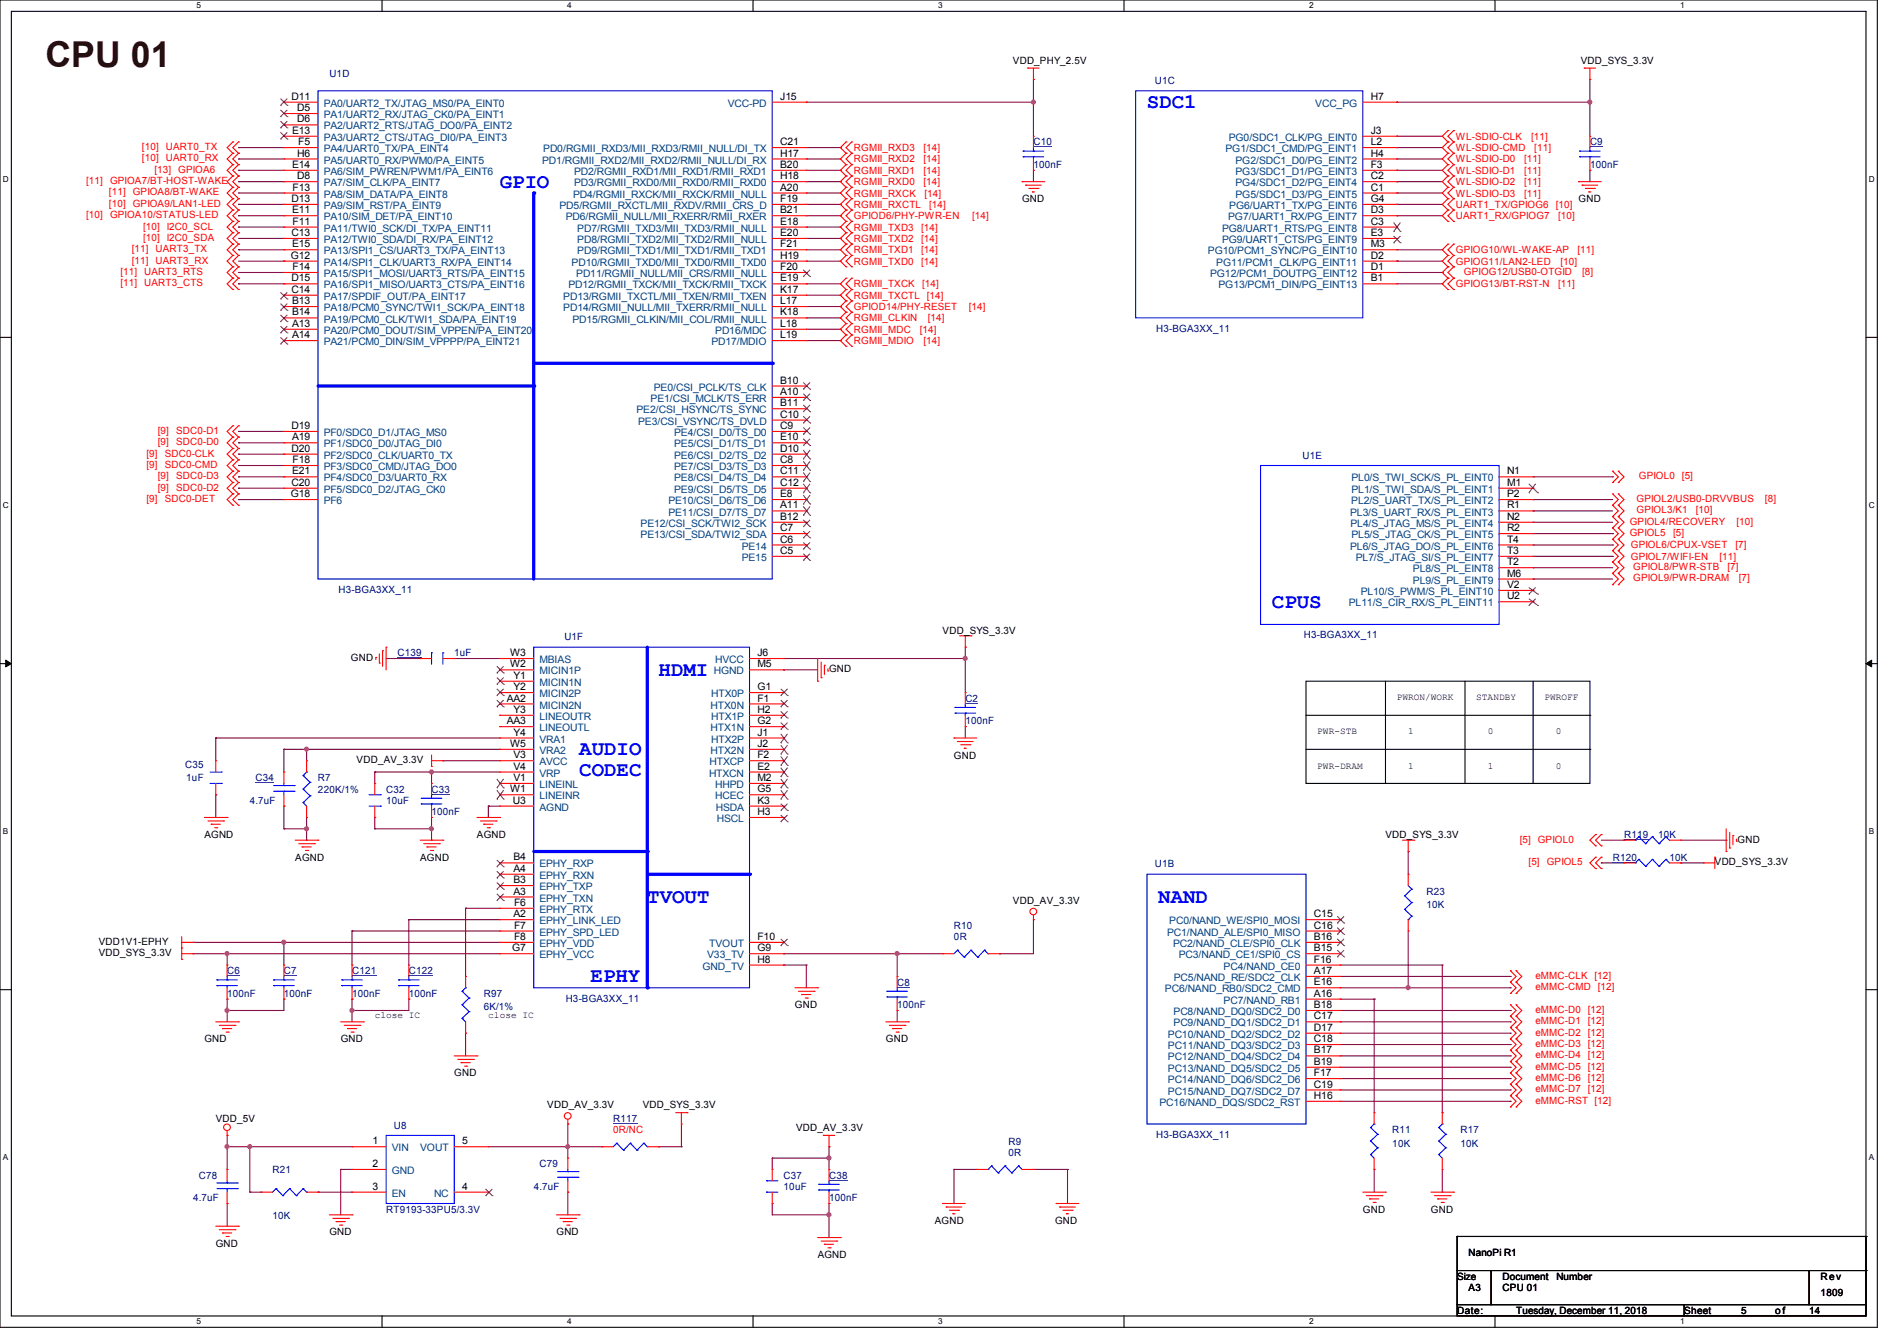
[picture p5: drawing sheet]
<svg xmlns="http://www.w3.org/2000/svg" width="297mm" height="210mm" viewBox="0 0 297 210" stroke-linecap="round" stroke-linejoin="round" font-family="sans-serif">
<defs><g id="words">
<text font-size="5.6" fill="#400000" x="7.1" y="10.5">CPU 01</text>
<g font-size="3.3" fill="#00f">
<text x="179.6" y="16.9">SDC1</text>
<text x="78.2" y="29.4">GPIO</text>
<text x="199.1" y="95.2">CPUS</text>
<text x="103.1" y="105.8">HDMI</text>
<text x="90.7" y="118.3">AUDIO</text>
<text x="90.7" y="121.5">CODEC</text>
<text x="101.3" y="141.4">TVOUT</text>
<text x="181.4" y="141.4">NAND</text>
<text x="92.5" y="153.8">EPHY</text>
</g>
<g font-size="1.6">
<text x="158.6" y="10">VDD_PHY_2.5V</text>
<text x="247.5" y="10">VDD_SYS_3.3V</text>
<text x="45.6" y="15.6">D11</text>
<text x="46.5" y="17.4">D5</text>
<text x="122.1" y="15.6">J15</text>
<text x="214.6" y="15.6">H7</text>
<text x="45.7" y="21">E13</text>
<text x="46.5" y="19.2">D6</text>
<text x="46.7" y="22.7">F5</text>
<text x="122.1" y="22.7">C21</text>
<text x="214.6" y="21">J3</text>
<text x="214.6" y="22.7">L2</text>
<text x="45.7" y="26.3">E14</text>
<text x="45.8" y="29.8">F13</text>
<text x="46.5" y="24.5">H6</text>
<text x="46.5" y="28.1">D8</text>
<text x="122.1" y="24.5">H17</text>
<text x="122.1" y="26.3">B20</text>
<text x="122.1" y="28.1">H18</text>
<text x="122.1" y="29.8">A20</text>
<text x="214.6" y="24.5">H4</text>
<text x="214.6" y="26.3">F3</text>
<text x="214.6" y="28.1">C2</text>
<text x="214.6" y="29.8">C1</text>
<text x="45.6" y="31.6">D13</text>
<text x="45.7" y="33.4">E11</text>
<text x="45.8" y="35.2">F11</text>
<text x="122.1" y="31.6">F19</text>
<text x="122.1" y="33.4">B21</text>
<text x="122.1" y="35.2">E18</text>
<text x="160" y="31.7">GND</text>
<text x="214.6" y="31.6">G4</text>
<text x="214.6" y="33.4">D3</text>
<text x="214.6" y="35.2">C3</text>
<text x="247.2" y="31.7">GND</text>
<text x="45.5" y="40.5">G12</text>
<text x="45.6" y="37">C13</text>
<text x="45.7" y="38.7">E15</text>
<text x="122.1" y="37">E20</text>
<text x="122.1" y="38.7">F21</text>
<text x="122.1" y="40.5">H19</text>
<text x="214.6" y="37">E3</text>
<text x="214.6" y="38.7">M3</text>
<text x="214.6" y="40.5">D2</text>
<text x="45.6" y="44.1">D15</text>
<text x="45.6" y="45.8">C14</text>
<text x="45.7" y="47.6">B13</text>
<text x="45.8" y="42.3">F14</text>
<text x="122.1" y="42.3">F20</text>
<text x="122.1" y="44.1">E19</text>
<text x="122.1" y="45.8">K17</text>
<text x="122.1" y="47.6">L17</text>
<text x="214.6" y="42.3">D1</text>
<text x="214.6" y="44.1">B1</text>
<text x="45.7" y="49.4">B14</text>
<text x="45.7" y="51.2">A13</text>
<text x="45.7" y="53">A14</text>
<text x="122.1" y="49.4">K18</text>
<text x="122.1" y="51.2">L18</text>
<text x="122.1" y="53">L19</text>
<text x="122.1" y="60.1">B10</text>
<text x="122.1" y="61.8">A10</text>
<text x="122.1" y="63.6">B11</text>
<text x="122.1" y="65.4">C10</text>
<text x="45.6" y="67.2">D19</text>
<text x="45.6" y="70.7">D20</text>
<text x="45.7" y="69">A19</text>
<text x="122.1" y="67.2">C9</text>
<text x="122.1" y="69">E10</text>
<text x="122.1" y="70.7">D10</text>
<text x="45.5" y="77.9">G18</text>
<text x="45.6" y="76.1">C20</text>
<text x="45.7" y="74.3">E21</text>
<text x="45.8" y="72.5">F18</text>
<text x="122.1" y="72.5">C8</text>
<text x="122.1" y="74.3">C11</text>
<text x="122.1" y="76.1">C12</text>
<text x="122.1" y="77.9">E8</text>
<text x="235.9" y="74.3">N1</text>
<text x="235.9" y="76.1">M1</text>
<text x="235.9" y="77.9">P2</text>
<text x="122.1" y="79.6">A11</text>
<text x="122.1" y="81.4">B12</text>
<text x="122.1" y="83.2">C7</text>
<text x="235.9" y="79.6">R1</text>
<text x="235.9" y="81.4">N2</text>
<text x="235.9" y="83.2">R2</text>
<text x="122.1" y="85">C6</text>
<text x="122.1" y="86.7">C5</text>
<text x="235.9" y="85">T4</text>
<text x="235.9" y="86.7">T3</text>
<text x="235.9" y="88.5">T2</text>
<text x="235.9" y="90.3">M6</text>
<text x="235.9" y="92.1">V2</text>
<text x="235.9" y="93.9">U2</text>
<text x="147.6" y="99.2">VDD_SYS_3.3V</text>
<text x="55" y="103.5">GND</text>
<text x="79.8" y="102.7">W3</text>
<text x="79.8" y="104.5">W2</text>
<text x="80.4" y="106.3">Y1</text>
<text x="118.6" y="102.7">J6</text>
<text x="118.6" y="104.5">M5</text>
<text x="129.8" y="105.3">GND</text>
<text x="79.3" y="113.4">AA3</text>
<text x="79.3" y="109.9">AA2</text>
<text x="80.4" y="111.6">Y3</text>
<text x="80.4" y="108.1">Y2</text>
<text x="118.6" y="108.1">G1</text>
<text x="118.6" y="109.9">F1</text>
<text x="118.6" y="111.6">H2</text>
<text x="118.6" y="113.4">G2</text>
<text x="55.8" y="119.5">VDD_AV_3.3V</text>
<text x="79.8" y="117">W5</text>
<text x="80.4" y="115.2">Y4</text>
<text x="80.4" y="118.7">V3</text>
<text x="118.6" y="115.2">J1</text>
<text x="118.6" y="117">J2</text>
<text x="118.6" y="118.7">F2</text>
<text x="149.4" y="118.8">GND</text>
<text x="79.8" y="124.1">W1</text>
<text x="80.3" y="125.9">U3</text>
<text x="80.4" y="120.5">V4</text>
<text x="80.4" y="122.3">V1</text>
<text x="118.6" y="120.5">E2</text>
<text x="118.6" y="122.3">M2</text>
<text x="118.6" y="124.1">G5</text>
<text x="118.6" y="125.9">K3</text>
<text x="32" y="131.2">AGND</text>
<text x="74.7" y="131.2">AGND</text>
<text x="118.6" y="127.6">H3</text>
<text x="216.9" y="131.2">VDD_SYS_3.3V</text>
<text x="272.1" y="132">GND</text>
<text x="46.2" y="134.8">AGND</text>
<text x="65.8" y="134.8">AGND</text>
<text x="80.4" y="134.7">B4</text>
<text x="80.4" y="136.5">A4</text>
<text x="268.5" y="135.5">VDD_SYS_3.3V</text>
<text x="80.4" y="138.3">B3</text>
<text x="80.4" y="140.1">A3</text>
<text x="80.4" y="143.6">A2</text>
<text x="80.5" y="141.9">F6</text>
<text x="158.6" y="141.6">VDD_AV_3.3V</text>
<text x="205.7" y="143.6">C15</text>
<text x="15.5" y="148">VDD1V1-EPHY</text>
<text x="15.5" y="149.7">VDD_SYS_3.3V</text>
<text x="80.2" y="149">G7</text>
<text x="80.5" y="145.4">F7</text>
<text x="80.5" y="147.2">F8</text>
<text x="118.6" y="147.2">F10</text>
<text x="118.6" y="149">G9</text>
<text x="205.7" y="145.4">C16</text>
<text x="205.7" y="147.2">B16</text>
<text x="205.7" y="149">B15</text>
<text x="118.6" y="150.7">H8</text>
<text x="205.7" y="150.7">F16</text>
<text x="205.7" y="152.5">A17</text>
<text x="205.7" y="154.3">E16</text>
<text x="124.5" y="157.9">GND</text>
<text x="205.7" y="156.1">A16</text>
<text x="205.7" y="157.9">B18</text>
<text x="205.7" y="159.6">C17</text>
<text x="205.7" y="161.4">D17</text>
<text x="32" y="163.2">GND</text>
<text x="53.3" y="163.2">GND</text>
<text x="138.7" y="163.2">GND</text>
<text x="205.7" y="163.2">C18</text>
<text x="205.7" y="165">B17</text>
<text x="205.7" y="166.8">B19</text>
<text x="71.1" y="168.6">GND</text>
<text x="85.7" y="173.6">VDD_AV_3.3V</text>
<text x="100.6" y="173.6">VDD_SYS_3.3V</text>
<text x="205.7" y="168.5">F17</text>
<text x="205.7" y="170.3">C19</text>
<text x="205.7" y="172.1">H16</text>
<text x="33.8" y="175.7">VDD_5V</text>
<text x="58.3" y="179.2">1</text>
<text x="72.4" y="179.2">5</text>
<text x="124.6" y="177.1">VDD_AV_3.3V</text>
<text x="58.3" y="182.8">2</text>
<text x="58.3" y="186.3">3</text>
<text x="72.4" y="186.3">4</text>
<text x="146.4" y="191.7">AGND</text>
<text x="165.2" y="191.7">GND</text>
<text x="213.4" y="189.9">GND</text>
<text x="224" y="189.9">GND</text>
<text x="33.8" y="195.2">GND</text>
<text x="51.6" y="193.5">GND</text>
<text x="87.1" y="193.5">GND</text>
<text x="128" y="197">AGND</text>
<text x="229.9" y="196.7">NanoPi R1</text>
<text x="228.1" y="200.4">Size</text>
<text x="229.9" y="202.2">A3</text>
<text x="235.2" y="200.4">Document</text>
<text x="235.3" y="202.2">CPU 01</text>
<text x="243.7" y="200.4">Number</text>
<text x="285" y="200.4">Rev</text>
<text x="285" y="202.9">1809</text>
<text x="228.1" y="205.7">Date:</text>
<text x="237.4" y="205.7">Tuesday, December 11, 2018</text>
<text x="263.7" y="205.7">Sheet</text>
<text x="272.6" y="205.7">5</text>
<text x="277.9" y="205.7">o f</text>
<text x="283.3" y="205.7">14</text>
</g>
<g font-size="1.6" fill="#004080">
<text x="50.7" y="16.7">PA0/UART2_TX/JTAG_MS0/PA_EINT0</text>
<text x="113.9" y="16.7">VCC-PD</text>
<text x="205.9" y="16.7">VCC_PG</text>
<text x="50.7" y="18.5">PA1/UART2_RX/JTAG_CK0/PA_EINT1</text>
<text x="50.7" y="20.3">PA2/UART2_RTS/JTAG_DO0/PA_EINT2</text>
<text x="50.7" y="22.1">PA3/UART2_CTS/JTAG_DI0/PA_EINT3</text>
<text x="50.7" y="23.8">PA4/UART0_TX/PA_EINT4</text>
<text x="85.1" y="23.8">PD0/RGMII_RXD3/MII_RXD3/RMII_NULL/DI_TX</text>
<text x="191.9" y="23.8">PG1/SDC1_CMD/PG_EINT1</text>
<text x="192.4" y="22.1">PG0/SDC1_CLK/PG_EINT0</text>
<text x="50.7" y="25.6">PA5/UART0_RX/PWM0/PA_EINT5</text>
<text x="50.7" y="27.4">PA6/SIM_PWREN/PWM1/PA_EINT6</text>
<text x="50.7" y="29.2">PA7/SIM_CLK/PA_EINT7</text>
<text x="84.9" y="25.6">PD1/RGMII_RXD2/MII_RXD2/RMII_NULL/DI_RX</text>
<text x="89.9" y="27.4">PD2/RGMII_RXD1/MII_RXD1/RMII_RXD1</text>
<text x="89.9" y="29.2">PD3/RGMII_RXD0/MII_RXD0/RMII_RXD0</text>
<text x="193.4" y="25.6">PG2/SDC1_D0/PG_EINT2</text>
<text x="193.4" y="27.4">PG3/SDC1_D1/PG_EINT3</text>
<text x="193.4" y="29.2">PG4/SDC1_D2/PG_EINT4</text>
<text x="50.7" y="30.9">PA8/SIM_DATA/PA_EINT8</text>
<text x="50.7" y="32.7">PA9/SIM_RST/PA_EINT9</text>
<text x="50.7" y="34.5">PA10/SIM_DET/PA_EINT10</text>
<text x="87.6" y="32.7">PD5/RGMII_RXCTL/MII_RXDV/RMII_CRS_D</text>
<text x="88.6" y="34.5">PD6/RGMII_NULL/MII_RXERR/RMII_RXER</text>
<text x="89.7" y="30.9">PD4/RGMII_RXCK/MII_RXCK/RMII_NULL</text>
<text x="192.3" y="34.5">PG7/UART1_RX/PG_EINT7</text>
<text x="192.5" y="32.7">PG6/UART1_TX/PG_EINT6</text>
<text x="193.4" y="30.9">PG5/SDC1_D3/PG_EINT5</text>
<text x="50.7" y="36.3">PA11/TWI0_SCK/DI_TX/PA_EINT11</text>
<text x="50.7" y="38.1">PA12/TWI0_SDA/DI_RX/PA_EINT12</text>
<text x="50.7" y="39.8">PA13/SPI1_CS/UART3_TX/PA_EINT13</text>
<text x="50.7" y="41.6">PA14/SPI1_CLK/UART3_RX/PA_EINT14</text>
<text x="89.5" y="41.6">PD10/RGMII_TXD0/MII_TXD0/RMII_TXD0</text>
<text x="90.4" y="36.3">PD7/RGMII_TXD3/MII_TXD3/RMII_NULL</text>
<text x="90.4" y="38.1">PD8/RGMII_TXD2/MII_TXD2/RMII_NULL</text>
<text x="90.4" y="39.8">PD9/RGMII_TXD1/MII_TXD1/RMII_TXD1</text>
<text x="189.1" y="39.8">PG10/PCM1_SYNC/PG_EINT10</text>
<text x="190.4" y="41.6">PG11/PCM1_CLK/PG_EINT11</text>
<text x="191.3" y="36.3">PG8/UART1_RTS/PG_EINT8</text>
<text x="191.3" y="38.1">PG9/UART1_CTS/PG_EINT9</text>
<text x="50.7" y="43.4">PA15/SPI1_MOSI/UART3_RTS/PA_EINT15</text>
<text x="50.7" y="45.2">PA16/SPI1_MISO/UART3_CTS/PA_EINT16</text>
<text x="50.7" y="46.9">PA17/SPDIF_OUT/PA_EINT17</text>
<text x="88.2" y="46.9">PD13/RGMII_TXCTL/MII_TXEN/RMII_TXEN</text>
<text x="89" y="45.2">PD12/RGMII_TXCK/MII_TXCK/RMII_TXCK</text>
<text x="90.2" y="43.4">PD11/RGMII_NULL/MII_CRS/RMII_NULL</text>
<text x="189.5" y="43.4">PG12/PCM1_DOUTPG_EINT12</text>
<text x="190.8" y="45.2">PG13/PCM1_DIN/PG_EINT13</text>
<text x="50.7" y="48.7">PA18/PCM0_SYNC/TWI1_SCK/PA_EINT18</text>
<text x="50.7" y="50.5">PA19/PCM0_CLK/TWI1_SDA/PA_EINT19</text>
<text x="50.7" y="52.3">PA20/PCM0_DOUT/SIM_VPPEN/PA_EINT20</text>
<text x="88.2" y="48.7">PD14/RGMII_NULL/MII_TXERR/RMII_NULL</text>
<text x="89.6" y="50.5">PD15/RGMII_CLKIN/MII_COL/RMII_NULL</text>
<text x="112" y="52.3">PD16/MDC</text>
<text x="50.7" y="54.1">PA21/PCM0_DIN/SIM_VPPPP/PA_EINT21</text>
<text x="111.4" y="54.1">PD17/MDIO</text>
<text x="99.7" y="64.7">PE2/CSI_HSYNC/TS_SYNC</text>
<text x="101.9" y="63">PE1/CSI_MCLK/TS_ERR</text>
<text x="102.4" y="61.2">PE0/CSI_PCLK/TS_CLK</text>
<text x="50.7" y="68.3">PF0/SDC0_D1/JTAG_MS0</text>
<text x="50.7" y="70.1">PF1/SDC0_D0/JTAG_DI0</text>
<text x="50.7" y="71.8">PF2/SDC0_CLK/UART0_TX</text>
<text x="99.9" y="66.5">PE3/CSI_VSYNC/TS_DVLD</text>
<text x="105.5" y="68.3">PE4/CSI_D0/TS_D0</text>
<text x="105.5" y="70.1">PE5/CSI_D1/TS_D1</text>
<text x="105.5" y="71.8">PE6/CSI_D2/TS_D2</text>
<text x="50.7" y="73.6">PF3/SDC0_CMD/JTAG_DO0</text>
<text x="50.7" y="75.4">PF4/SDC0_D3/UART0_RX</text>
<text x="50.7" y="77.2">PF5/SDC0_D2/JTAG_CK0</text>
<text x="105.5" y="73.6">PE7/CSI_D3/TS_D3</text>
<text x="105.5" y="75.4">PE8/CSI_D4/TS_D4</text>
<text x="105.5" y="77.2">PE9/CSI_D5/TS_D5</text>
<text x="211.6" y="75.4">PL0/S_TWI_SCK/S_PL_EINT0</text>
<text x="211.6" y="77.2">PL1/S_TWI_SDA/S_PL_EINT1</text>
<text x="50.7" y="79">PF6</text>
<text x="100.3" y="82.5">PE12/CSI_SCK/TWI2_SCK</text>
<text x="104.7" y="79">PE10/CSI_D6/TS_D6</text>
<text x="104.7" y="80.7">PE11/CSI_D7/TS_D7</text>
<text x="211.4" y="80.7">PL3/S_UART_RX/S_PL_EINT3</text>
<text x="211.4" y="82.5">PL4/S_JTAG_MS/S_PL_EINT4</text>
<text x="211.6" y="79">PL2/S_UART_TX/S_PL_EINT2</text>
<text x="100.3" y="84.3">PE13/CSI_SDA/TWI2_SDA</text>
<text x="116.1" y="86.1">PE14</text>
<text x="116.1" y="87.8">PE15</text>
<text x="211.4" y="86.1">PL6/S_JTAG_DO/S_PL_EINT6</text>
<text x="211.6" y="84.3">PL5/S_JTAG_CK/S_PL_EINT5</text>
<text x="212.3" y="87.8">PL7/S_JTAG_SI/S_PL_EINT7</text>
<text x="221.2" y="89.6">PL8/S_PL_EINT8</text>
<text x="211.2" y="95">PL11/S_CIR_RX/S_PL_EINT11</text>
<text x="213" y="93.2">PL10/S_PWM/S_PL_EINT10</text>
<text x="221.2" y="91.4">PL9/S_PL_EINT9</text>
<text x="84.5" y="103.8">MBIAS</text>
<text x="84.5" y="107.4">MICIN1N</text>
<text x="84.5" y="105.6">MICIN1P</text>
<text x="111.8" y="105.6">HGND</text>
<text x="112" y="103.8">HVCC</text>
<text x="84.5" y="112.7">LINEOUTR</text>
<text x="84.5" y="111">MICIN2N</text>
<text x="84.5" y="109.2">MICIN2P</text>
<text x="111.3" y="111">HTX0N</text>
<text x="111.3" y="109.2">HTX0P</text>
<text x="111.3" y="112.7">HTX1P</text>
<text x="84.5" y="114.5">LINEOUTL</text>
<text x="84.5" y="116.3">VRA1</text>
<text x="84.5" y="118.1">VRA2</text>
<text x="84.5" y="119.8">AVCC</text>
<text x="111.1" y="119.8">HTXCP</text>
<text x="111.3" y="114.5">HTX1N</text>
<text x="111.3" y="118.1">HTX2N</text>
<text x="111.3" y="116.3">HTX2P</text>
<text x="84.5" y="121.6">VRP</text>
<text x="84.5" y="125.2">LINEINR</text>
<text x="84.5" y="123.4">LINEINL</text>
<text x="111" y="121.6">HTXCN</text>
<text x="112" y="123.4">HHPD</text>
<text x="112" y="125.2">HCEC</text>
<text x="84.5" y="127">AGND</text>
<text x="112.1" y="127">HSDA</text>
<text x="112.2" y="128.7">HSCL</text>
<text x="84.5" y="135.8">EPHY_RXP</text>
<text x="84.5" y="137.6">EPHY_RXN</text>
<text x="84.5" y="139.4">EPHY_TXP</text>
<text x="84.5" y="141.2">EPHY_TXN</text>
<text x="84.5" y="143">EPHY_RTX</text>
<text x="84.5" y="144.7">EPHY_LINK_LED</text>
<text x="84.5" y="146.5">EPHY_SPD_LED</text>
<text x="84.5" y="148.3">EPHY_VDD</text>
<text x="111" y="148.3">TVOUT</text>
<text x="182.7" y="146.5">PC1/NAND_ALE/SPI0_MISO</text>
<text x="183.1" y="144.7">PC0/NAND_WE/SPI0_MOSI</text>
<text x="183.7" y="148.3">PC2/NAND_CLE/SPI0_CLK</text>
<text x="84.5" y="150.1">EPHY_VCC</text>
<text x="110" y="151.8">GND_TV</text>
<text x="110.7" y="150.1">V33_TV</text>
<text x="182.4" y="155.4">PC6/NAND_RB0/SDC2_CMD</text>
<text x="183.8" y="153.6">PC5/NAND_RE/SDC2_CLK</text>
<text x="184.5" y="150.1">PC3/NAND_CE1/SPI0_CS</text>
<text x="191.6" y="151.8">PC4/NAND_CE0</text>
<text x="183.7" y="159">PC8/NAND_DQ0/SDC2_D0</text>
<text x="183.7" y="160.7">PC9/NAND_DQ1/SDC2_D1</text>
<text x="191.6" y="157.2">PC7/NAND_RB1</text>
<text x="182.9" y="162.5">PC10/NAND_DQ2/SDC2_D2</text>
<text x="182.9" y="164.3">PC11/NAND_DQ3/SDC2_D3</text>
<text x="182.9" y="166.1">PC12/NAND_DQ4/SDC2_D4</text>
<text x="182.9" y="167.9">PC13/NAND_DQ5/SDC2_D5</text>
<text x="181.5" y="173.2">PC16/NAND_DQS/SDC2_RST</text>
<text x="182.9" y="169.6">PC14/NAND_DQ6/SDC2_D6</text>
<text x="182.9" y="171.4">PC15/NAND_DQ7/SDC2_D7</text>
<text x="61.3" y="180.3">VIN</text>
<text x="61.3" y="183.9">GND</text>
<text x="65.8" y="180.3">VOUT</text>
<text x="61.3" y="187.4">EN</text>
<text x="68" y="187.4">NC</text>
</g>
<g font-size="1.6" fill="#000080">
<text x="51.6" y="12.1">U1D</text>
<text x="180.8" y="13.2">U1C</text>
<text x="161.8" y="22.8">C10</text>
<text x="248.9" y="22.8">C9</text>
<text x="161.8" y="26.3">100nF</text>
<text x="248.9" y="26.3">100nF</text>
<text x="181" y="51.9">H3-BGA3XX_11</text>
<text x="203.9" y="71.8">U1E</text>
<text x="53" y="92.8">H3-BGA3XX_11</text>
<text x="88.4" y="100.3">U1F</text>
<text x="204.1" y="99.9">H3-BGA3XX_11</text>
<text x="62.2" y="102.8">C139</text>
<text x="71.1" y="102.8">1uF</text>
<text x="151.1" y="109.9">C2</text>
<text x="151.1" y="113.5">100nF</text>
<text x="29" y="120.2">C35</text>
<text x="29.2" y="122.3">1uF</text>
<text x="39.1" y="125.9">4.7uF</text>
<text x="40" y="122.3">C34</text>
<text x="49.8" y="122.3">R7</text>
<text x="49.8" y="124.1">220K/1%</text>
<text x="60.5" y="124.1">C32</text>
<text x="60.5" y="125.9">10uF</text>
<text x="67.6" y="124.1">C33</text>
<text x="67.6" y="127.7">100nF</text>
<text x="254.3" y="131.2">R119</text>
<text x="259.6" y="131.2">10K</text>
<text x="180.8" y="135.8">U1B</text>
<text x="252.5" y="134.8">R120</text>
<text x="261.4" y="134.8">10K</text>
<text x="223.3" y="140.1">R23</text>
<text x="223.3" y="142.2">10K</text>
<text x="149.4" y="145.5">R10</text>
<text x="149.4" y="147.2">0R</text>
<text x="35.6" y="152.6">C6</text>
<text x="44.5" y="152.6">C7</text>
<text x="55.1" y="152.6">C121</text>
<text x="64" y="152.6">C122</text>
<text x="140.5" y="154.3">C8</text>
<text x="35.6" y="156.1">100nF</text>
<text x="44.5" y="156.1">100nF</text>
<text x="55.1" y="156.1">100nF</text>
<text x="64" y="156.1">100nF</text>
<text x="75.7" y="156.1">R97</text>
<text x="75.7" y="158.2">6K/1%</text>
<text x="88.6" y="156.8">H3-BGA3XX_11</text>
<text x="140.5" y="157.9">100nF</text>
<text x="61.7" y="176.7">U8</text>
<text x="96" y="175.7">R117</text>
<text x="157.9" y="179.2">R9</text>
<text x="181" y="178.2">H3-BGA3XX_11</text>
<text x="218" y="177.5">R11</text>
<text x="218" y="179.6">10K</text>
<text x="228.7" y="177.5">R17</text>
<text x="228.7" y="179.6">10K</text>
<text x="31.1" y="184.6">C78</text>
<text x="42.7" y="183.7">R21</text>
<text x="84.5" y="182.8">C79</text>
<text x="122.7" y="184.6">C37</text>
<text x="129.8" y="184.6">C38</text>
<text x="157.9" y="181">0R</text>
<text x="30.2" y="188.1">4.7uF</text>
<text x="42.7" y="191">10K</text>
<text x="60.5" y="189.9">RT9193-33PU5/3.3V</text>
<text x="83.6" y="186.4">4.7uF</text>
<text x="122.7" y="186.4">10uF</text>
<text x="129.8" y="188.1">100nF</text>
</g>
<g font-size="1.6" fill="#f00">
<text x="22.2" y="23.5">[10] UART0_TX</text>
<text x="133.7" y="23.7">RGMII_RXD3</text>
<text x="144.6" y="23.7">[14]</text>
<text x="227.9" y="21.9">WL-SDIO-CLK</text>
<text x="227.9" y="23.7">WL-SDIO-CMD</text>
<text x="239.7" y="21.9">[11]</text>
<text x="240.2" y="23.7">[11]</text>
<text x="13.5" y="28.8">[11] GPIOA7/BT-HOST-WAKE</text>
<text x="22.2" y="25.3">[10] UART0_RX</text>
<text x="24.2" y="27.1">[13] GPIOA6</text>
<text x="133.7" y="25.4">RGMII_RXD2</text>
<text x="133.7" y="27.2">RGMII_RXD1</text>
<text x="133.7" y="29">RGMII_RXD0</text>
<text x="144.6" y="25.4">[14]</text>
<text x="144.6" y="27.2">[14]</text>
<text x="144.6" y="29">[14]</text>
<text x="227.9" y="25.4">WL-SDIO-D0</text>
<text x="227.9" y="27.2">WL-SDIO-D1</text>
<text x="227.9" y="29">WL-SDIO-D2</text>
<text x="238.6" y="25.4">[11]</text>
<text x="238.6" y="27.2">[11]</text>
<text x="238.6" y="29">[11]</text>
<text x="13.5" y="34.2">[10] GPIOA10/STATUS-LED</text>
<text x="17.1" y="32.4">[10]</text>
<text x="17.1" y="30.6">[11]</text>
<text x="20.8" y="32.4">GPIOA9/LAN1-LED</text>
<text x="20.8" y="30.6">GPIOA8/BT-WAKE</text>
<text x="22.4" y="35.9">[10]</text>
<text x="26.1" y="35.9">I2C0_SCL</text>
<text x="133.7" y="30.8">RGMII_RXCK</text>
<text x="133.7" y="32.6">RGMII_RXCTL</text>
<text x="133.7" y="34.3">GPIOD6/PHY-PWR-EN</text>
<text x="144.7" y="30.8">[14]</text>
<text x="145.5" y="32.6">[14]</text>
<text x="152.2" y="34.3">[14]</text>
<text x="227.9" y="32.6">UART1_TX/GPIOG6</text>
<text x="227.9" y="34.3">UART1_RX/GPIOG7</text>
<text x="227.9" y="30.8">WL-SDIO-D3</text>
<text x="238.6" y="30.8">[11]</text>
<text x="243.6" y="32.6">[10]</text>
<text x="243.9" y="34.3">[10]</text>
<text x="20.6" y="39.5">[11]</text>
<text x="20.6" y="41.3">[11]</text>
<text x="22.4" y="37.7">[10]</text>
<text x="24.3" y="39.5">UART3_TX</text>
<text x="24.3" y="41.3">UART3_RX</text>
<text x="26.1" y="37.7">I2C0_SDA</text>
<text x="133.7" y="36.1">RGMII_TXD3</text>
<text x="133.7" y="37.9">RGMII_TXD2</text>
<text x="133.7" y="39.7">RGMII_TXD1</text>
<text x="133.7" y="41.4">RGMII_TXD0</text>
<text x="144.2" y="36.1">[14]</text>
<text x="144.2" y="37.9">[14]</text>
<text x="144.2" y="39.7">[14]</text>
<text x="144.2" y="41.4">[14]</text>
<text x="227.9" y="41.4">GPIOG11/LAN2-LED</text>
<text x="227.9" y="39.7">GPIOG10/WL-WAKE-AP</text>
<text x="244.3" y="41.4">[10]</text>
<text x="247" y="39.7">[11]</text>
<text x="18.8" y="43.1">[11] UART3_RTS</text>
<text x="18.8" y="44.8">[11] UART3_CTS</text>
<text x="133.7" y="45">RGMII_TXCK</text>
<text x="133.7" y="46.8">RGMII_TXCTL [14]</text>
<text x="144.4" y="45">[14]</text>
<text x="227.9" y="45">GPIOG13/BT-RST-N</text>
<text x="229.2" y="43.1">GPIOG12/USB0-OTGID</text>
<text x="243.9" y="45">[11]</text>
<text x="247.7" y="43.1">[8]</text>
<text x="133.7" y="50.3">RGMII_CLKIN</text>
<text x="133.7" y="52.1">RGMII_MDC</text>
<text x="133.7" y="53.9">RGMII_MDIO</text>
<text x="133.7" y="48.6">GPIOD14/PHY-RESET</text>
<text x="144" y="52.1">[14]</text>
<text x="144.6" y="53.9">[14]</text>
<text x="145.3" y="50.3">[14]</text>
<text x="151.7" y="48.6">[14]</text>
<text x="22.9" y="71.5">[9]</text>
<text x="24.7" y="69.7">[9]</text>
<text x="24.7" y="67.9">[9]</text>
<text x="25.8" y="71.5">SDC0-CLK</text>
<text x="27.6" y="69.7">SDC0-D0</text>
<text x="27.6" y="67.9">SDC0-D1</text>
<text x="22.9" y="73.3">[9]</text>
<text x="24.7" y="75.1">[9]</text>
<text x="24.7" y="76.8">[9]</text>
<text x="25.8" y="73.3">SDC0-CMD</text>
<text x="27.6" y="75.1">SDC0-D3</text>
<text x="27.6" y="76.8">SDC0-D2</text>
<text x="256.6" y="75.1">GPIOL0 [5]</text>
<text x="22.9" y="78.6">[9]</text>
<text x="25.8" y="78.6">SDC0-DET</text>
<text x="255.2" y="82.2">GPIOL4/RECOVERY</text>
<text x="255.2" y="83.9">GPIOL5</text>
<text x="256.2" y="78.6">GPIOL2/USB0-DRVVBUS</text>
<text x="256.2" y="80.4">GPIOL3/K1</text>
<text x="261.9" y="83.9">[5]</text>
<text x="265.5" y="80.4">[10]</text>
<text x="271.9" y="82.2">[10]</text>
<text x="276.3" y="78.6">[8]</text>
<text x="255.3" y="87.7">GPIOL7/WIFI-EN</text>
<text x="255.3" y="85.9">GPIOL6/CPUX-VSET</text>
<text x="255.7" y="89.3">GPIOL8/PWR-STB</text>
<text x="269.2" y="87.7">[11]</text>
<text x="270.4" y="89.3">[7]</text>
<text x="271.7" y="85.9">[7]</text>
<text x="255.7" y="91.1">GPIOL9/PWR-DRAM</text>
<text x="272.2" y="91.1">[7]</text>
<text x="237.9" y="132">[5]</text>
<text x="240.8" y="132">GPIOL0</text>
<text x="239.3" y="135.5">[5]</text>
<text x="242.2" y="135.5">GPIOL5</text>
<text x="240.4" y="153.3">eMMC-CLK [12]</text>
<text x="240.4" y="155.1">eMMC-CMD [12]</text>
<text x="240.4" y="158.6">eMMC-D0 [12]</text>
<text x="240.4" y="160.4">eMMC-D1 [12]</text>
<text x="240.4" y="162.2">eMMC-D2 [12]</text>
<text x="240.4" y="164">eMMC-D3 [12]</text>
<text x="240.4" y="165.7">eMMC-D4 [12]</text>
<text x="240.4" y="167.5">eMMC-D5 [12]</text>
<text x="240.4" y="169.3">eMMC-D6 [12]</text>
<text x="240.4" y="171.1">eMMC-D7 [12]</text>
<text x="240.4" y="172.8">eMMC-RST [12]</text>
<text x="96" y="177.5">0R/NC</text>
</g>
<g font-size="1.5">
<text x="218.7" y="109.7">PWRON/WORK</text>
<text x="231.1" y="109.7">STANDBY</text>
<text x="241.8" y="109.7">PWROFF</text>
<text x="206.2" y="115">PWR-STB</text>
<text x="220.5" y="115">1</text>
<text x="232.9" y="115">0</text>
<text x="243.6" y="115">0</text>
<text x="206.2" y="120.4">PWR-DRAM</text>
<text x="220.5" y="120.4">1</text>
<text x="232.9" y="120.4">1</text>
<text x="243.6" y="120.4">0</text>
<text x="58.7" y="159.5">close IC</text>
<text x="76.5" y="159.5">close IC</text>
</g>
<g font-size="1.3">
<text x="30.8" y="1.3">5</text>
<text x="88.8" y="1.3">4</text>
<text x="146.9" y="1.3">3</text>
<text x="205" y="1.3">2</text>
<text x="263.1" y="1.3">1</text>
<text x=".5" y="28.4">D</text>
<text x="292.6" y="28.4">D</text>
<text x=".5" y="79.5">C</text>
<text x="292.6" y="79.5">C</text>
<text x=".5" y="130.6">B</text>
<text x="292.6" y="130.6">B</text>
<text x=".5" y="181.7">A</text>
<text x="292.6" y="181.7">A</text>
<text x="30.8" y="207.4">5</text>
<text x="88.8" y="207.4">4</text>
<text x="146.9" y="207.4">3</text>
<text x="205" y="207.4">2</text>
<text x="263.1" y="207.4">1</text>
</g>
</g></defs>
<path d="M0 0h293.9v207.9h-293.9zM1.8 1.8h290.3v204.3h-290.3z" fill="none" stroke="#000" stroke-width=".17"/>
<g fill="#fff">
<path d="M30.8 .2h.7v1.4h-.7z"/>
<path d="M30.8 206.2h.7v1.4h-.7z"/>
</g>
<path d="M59.8 0v1.8M59.8 206.1v1.8" fill="none" stroke="#000" stroke-width=".17"/>
<g fill="#fff">
<path d="M88.8 .2h.7v1.4h-.7z"/>
<path d="M88.8 206.2h.7v1.4h-.7z"/>
</g>
<path d="M117.9 0v1.8M117.9 206.1v1.8" fill="none" stroke="#000" stroke-width=".17"/>
<g fill="#fff">
<path d="M146.9 .2h.7v1.4h-.7z"/>
<path d="M146.9 206.2h.7v1.4h-.7z"/>
</g>
<path d="M176 0v1.8M176 206.1v1.8" fill="none" stroke="#000" stroke-width=".17"/>
<g fill="#fff">
<path d="M205 .2h.7v1.4h-.7z"/>
<path d="M205 206.2h.7v1.4h-.7z"/>
</g>
<path d="M234.1 0v1.8M234.1 206.1v1.8" fill="none" stroke="#000" stroke-width=".17"/>
<g fill="#fff">
<path d="M263.1 .2h.6v1.4h-.6z"/>
<path d="M263.1 206.2h.6v1.4h-.6z"/>
<path d="M.5 27.3h.9v1.4h-.9z"/>
<path d="M292.6 27.3h.9v1.4h-.9z"/>
<path d="M.5 78.4h.9v1.4h-.9z"/>
<path d="M292.6 78.4h.9v1.4h-.9z"/>
</g>
<path d="M0 52.8h1.8M292.1 52.8h1.8" fill="none" stroke="#000" stroke-width=".17"/>
<g fill="#fff">
<path d="M.5 129.5h.8v1.4h-.8z"/>
<path d="M292.6 129.5h.8v1.4h-.8z"/>
</g>
<path d="M0 103.9h1.8M292.1 103.9h1.8" fill="none" stroke="#000" stroke-width=".17"/>
<path d="M.9 103.4l.9 .5-.9 .5zM292.1 103.9l.9-.5v1z" fill="#000" stroke="#000" stroke-width=".16"/>
<g fill="#fff">
<path d="M.5 180.5h.8v1.4h-.8z"/>
<path d="M292.6 180.5h.8v1.4h-.8z"/>
</g>
<g fill="none" stroke="#000" stroke-width=".17">
<path d="M204.5 106.7h44.4v16h-44.4zM204.5 112h44.4M204.5 117.3h44.4M216.9 106.7v16M229.4 106.7v16M240 106.7v16M248.9 112h.1M248.9 117.3h.1M216.9 122.7h.1M229.4 122.7h.1M240 122.7h.1M0 155h1.8"/>
<path d="M292.1 155h1.8M228.1 199h5.4v5.3h-5.4zM228.1 193.6h.1M228.1 193.6v5.4M228.1 193.6h64M233.5 199h49.8v5.3h-49.8zM283.3 199h8.8v5.3h-8.8zM292.1 193.6h.1M292.1 199h.1M292.1 193.6v5.4M228.1 204.3h35.6v1.8h-35.6zM263.7 204.3h28.4v1.8h-28.4z"/>
</g>
<g fill="none" stroke="#800040" stroke-width=".17">
<path d="M126.2 16h.1M126.2 16h35.6M161.8 12.4h.1M161.8 16h.1M161.8 12.4v8.9M218.7 16h.1M218.7 16h30.2M248.9 12.4h.1M248.9 16h.1M248.9 12.4v8.9M37.3 24.9h.1M37.3 23.1h.1"/>
<path d="M37.3 26.7h.1M37.3 28.4h.1M37.3 30.2h.1M37.3 32h.1M37.3 33.8h.1M37.3 35.6h.1M37.3 39.1h.1M37.3 24.9h7.1M37.3 23.1h7.1M37.3 26.7h7.1M37.3 28.4h7.1M37.3 30.2h7.1"/>
<path d="M37.3 32h7.1M37.3 33.8h7.1M37.3 35.6h7.1M37.3 37.3h7.1M37.3 39.1h7.1M44.4 37.3h.1M126.2 24.9h5.4M126.2 23.1h5.4M126.2 26.7h5.4M126.2 28.4h5.4M126.2 30.2h5.4M126.2 32h5.4"/>
<path d="M126.2 33.8h5.4M126.2 35.6h5.4M126.2 37.3h5.4M126.2 39.1h5.4M131.6 23.1h.1M131.6 24.9h.1M131.6 26.7h.1M131.6 28.4h.1M131.6 30.2h.1M131.6 32h.1M131.6 33.8h.1M131.6 35.6h.1"/>
<path d="M131.6 37.3h.1M131.6 39.1h.1M161.8 26.7h.1M161.8 26.7v1.7M218.7 32h.1M218.7 33.8h.1M218.7 21.3h.1M218.7 23.1h.1M218.7 24.9h.1M218.7 26.7h.1M218.7 28.4h.1M218.7 30.2h.1"/>
<path d="M218.7 24.9h7.1M218.7 23.1h7.1M218.7 26.7h7.1M218.7 28.4h7.1M218.7 30.2h7.1M218.7 32h7.1M218.7 33.8h7.1M218.7 39.1h7.1M218.7 21.3h7.1M225.8 39.1h.1M248.9 26.7h.1M248.9 26.7v1.7"/>
<path d="M37.3 42.7h.1M37.3 44.4h.1M37.3 42.7h7.1M37.3 44.4h7.1M37.3 40.9h7.1M44.4 40.9h.1M126.2 44.4h5.4M126.2 40.9h5.4M126.2 46.2h5.4M126.2 49.8h5.4M126.2 51.6h5.4M126.2 53.3h5.4"/>
<path d="M126.2 48h5.4M131.6 40.9h.1M131.6 44.4h.1M131.6 46.2h.1M131.6 49.8h.1M131.6 51.6h.1M131.6 53.3h.1M131.6 48h.1M218.7 40.9h.1M218.7 42.7h7.1M218.7 44.4h7.1M218.7 40.9h7.1"/>
<path d="M225.8 44.4h.1M225.8 42.7h.1M37.3 67.6h.1M37.3 69.3h.1M37.3 71.1h.1M37.3 72.9h.1M37.3 74.7h.1M37.3 76.5h.1M37.3 78.2h.1M37.3 67.6h7.1M37.3 69.3h7.1M37.3 71.1h7.1"/>
<path d="M37.3 72.9h7.1M37.3 74.7h7.1M37.3 76.5h7.1M37.3 78.2h7.1M240 78.2h.1M240 74.7h12.5M240 78.2h12.5M252.5 74.7h.1M240 80h.1M240 88.9h.1M240 90.7h.1M240 81.8h.1"/>
<path d="M240 80h12.5M240 88.9h12.5M240 90.7h12.5M240 81.8h12.5M240 87.1h12.5M240 85.3h12.5M240 83.6h12.5M252.5 87.1h.1M252.5 85.3h.1M252.5 83.6h.1M33.8 115.6h.1M33.8 115.6h44.4"/>
<path d="M33.8 115.6v3.5M44.4 117.3h.1M44.4 117.3h33.8M44.4 117.3v3.6M48 117.3h.1M48 117.3v1.8M60.5 103.1h5.3M65.8 103.1h.1M69.3 119.1h.1M69.3 119.1h8.9M71.1 103.1h.1M71.1 103.1h7.1"/>
<path d="M78.2 117.3h.1M122.7 103.1h.1M122.7 104.9h.1M122.7 103.1h28.4M122.7 104.9h5.3M151.1 113.8h.1M151.1 103.1h.1M151.1 101.3h.1M151.1 101.3v7.2M151.1 113.8v1.8M33.8 124.5h.1M33.8 124.5v3.5"/>
<path d="M44.4 129.8h.1M44.4 126.2h.1M44.4 126.2v3.6M44.4 129.8h3.6M48 129.8h.1M48 131.6h.1M48 128v3.6M58.7 120.9h.1M58.7 129.8h.1M58.7 128h.1M58.7 120.9h19.5M58.7 120.9v1.8"/>
<path d="M58.7 128v1.8M58.7 129.8h8.9M67.6 120.9h.1M67.6 129.8h.1M67.6 131.6h.1M67.6 120.9v1.8M67.6 128v3.6M76.5 126.2h.1M76.5 126.2h1.7M76.5 126.2v1.8M220.5 133.3h.1M220.5 133.3v3.6"/>
<path d="M250.7 135.1h.1M250.7 135.1h3.6M250.7 131.6h3.6M254.3 131.6h.1M263.1 135.1h.1M263.1 135.1h3.6M263.1 131.6h7.2M270.3 131.6h.1M30.2 147.6h.1M30.2 149.4h.1M30.2 149.4h48M30.2 147.6h48"/>
<path d="M35.6 149.4h.1M35.6 158.2h.1M35.6 156.5h.1M35.6 149.4v1.7M35.6 156.5v3.5M44.4 147.6h.1M44.4 156.5h.1M44.4 147.6v3.5M44.4 156.5v1.7h-8.8M55.1 158.2h.1M55.1 156.5h.1M55.1 145.8h.1"/>
<path d="M55.1 145.8v5.3M55.1 156.5v3.5M55.1 145.8h23.1M64 156.5h.1M64 144h.1M64 156.5v1.7h-8.9M64 144v7.1M64 144h14.2M72.9 142.2h.1M72.9 142.2h5.3M72.9 142.2v10.7M122.7 151.1h.1"/>
<path d="M122.7 149.4h.1M122.7 149.4h24.9M122.7 151.1h3.5M126.2 151.1h.1M126.2 151.1v3.6M140.5 158.2h.1M140.5 149.4h.1M140.5 149.4v3.5M140.5 158.2v1.8M156.5 149.4h.1M161.8 144h.1M161.8 144v5.4h-5.3"/>
<path d="M209.8 158.2h26.7M209.8 151.1h16M209.8 156.5h5.3M209.8 154.7h26.7M209.8 152.9h26.7M215.1 156.5h.1M215.1 156.5v17.7M220.5 154.7h.1M220.5 145.8v8.9M225.8 151.1h.1M225.8 151.1v23.1M236.5 158.2h.1"/>
<path d="M236.5 152.9h.1M236.5 154.7h.1M35.6 177.8h.1M35.6 179.6h.1M35.6 177.8v5.3M35.6 179.6h19.5M39.1 179.6h.1M39.1 179.6v7.1M72.9 161.8h.1M72.9 161.8v3.6M76.5 179.6h17.7M88.9 179.6h.1"/>
<path d="M88.9 176h.1M88.9 176v5.4M94.2 179.6h.1M103.1 179.6h.1M103.1 179.6h3.6M106.7 179.6h.1M106.7 176v3.6M129.8 179.6h.1M129.8 179.6v3.5M209.8 160h26.7M209.8 161.8h26.7M209.8 163.6h26.7"/>
<path d="M209.8 165.4h26.7M209.8 167.1h26.7M209.8 168.9h26.7M209.8 170.7h26.7M209.8 172.5h26.7M225.8 174.2h.1M236.5 160h.1M236.5 161.8h.1M236.5 163.6h.1M236.5 165.4h.1M236.5 167.1h.1M236.5 168.9h.1"/>
<path d="M236.5 170.7h.1M236.5 172.5h.1M35.6 188.5h.1M35.6 188.5v3.5M39.1 186.7h.1M39.1 186.7h1.8M49.8 186.7h.1M49.8 186.7h5.3M53.3 183.1h.1M53.3 183.1h1.8M53.3 183.1v7.1M88.9 186.7h.1"/>
<path d="M88.9 186.7v3.5M120.9 188.5h.1M120.9 181.4h.1M120.9 188.5v1.7h8.9M120.9 181.4v1.7M120.9 181.4h8.9M129.8 181.4h.1M129.8 190.2h.1M129.8 188.5h.1M129.8 188.5v5.3M149.4 183.1h.1M149.4 183.1h3.5"/>
<path d="M149.4 183.1v5.4M152.9 183.1h.1M161.8 183.1h.1M161.8 183.1h5.3M167.1 183.1h.1M167.1 183.1v5.4M215.1 183.1h.1M215.1 183.1v3.6M225.8 186.7h.1M225.8 183.1v3.6"/>
</g>
<g fill="#f0f" stroke="#f0f" stroke-width=".17">
<circle cx="161.8" cy="16" r=".32"/>
<circle cx="151.1" cy="103.1" r=".32"/>
<circle cx="44.4" cy="147.6" r=".32"/>
<circle cx="35.5" cy="149.3" r=".32"/>
<circle cx="35.5" cy="158.2" r=".32"/>
<circle cx="67.5" cy="120.9" r=".32"/>
<circle cx="55.1" cy="158.2" r=".32"/>
<circle cx="129.8" cy="181.3" r=".32"/>
<circle cx="140.4" cy="149.3" r=".32"/>
<circle cx="248.9" cy="16" r=".32"/>
<circle cx="39.1" cy="179.6" r=".32"/>
<circle cx="35.5" cy="179.6" r=".32"/>
<circle cx="129.8" cy="190.2" r=".32"/>
<circle cx="88.9" cy="179.6" r=".32"/>
<circle cx="48" cy="117.3" r=".32"/>
<circle cx="67.5" cy="129.8" r=".32"/>
<circle cx="48" cy="129.8" r=".32"/>
<circle cx="220.5" cy="154.7" r=".32"/>
</g>
<g fill="none" stroke="#f00" stroke-width=".17">
<path d="M160.9 10.7h.1M160.9 10.7h1.8M161.8 12.4h.1M161.8 10.7v1.7M213.4 16h5.3M218.7 16h.1M248 10.7h.1M248 10.7h1.8M248.9 12.4h.1M248.9 10.7v1.7M36.4 25.8h.1M36.4 24h.1"/>
<path d="M36.4 22.2h.1M36.4 27.6h.1M36.4 32.9h.1M36.4 31.1h.1M36.4 34.7h.1M36.4 36.4h.1M36.4 38.2h.1M36.4 29.3h.1M36.4 24l-.8 .9 .8 .9M36.4 22.2l-.8 .9 .8 .9M36.4 25.8l-.8 .9 .8 .9M36.4 31.1l-.8 .9 .8 .9"/>
<path d="M36.4 32.9l-.8 .9 .8 .9M36.4 34.7l-.8 .9 .8 .8M36.4 36.4l-.8 .9 .8 .9M36.4 38.2l-.8 .9 .8 .9M36.4 29.3l-.8 .9 .8 .9M36.4 27.6l-.8 .8 .8 .9M37.3 25.8h.1M37.3 24h.1M37.3 22.2h.1M37.3 27.6h.1M37.3 32.9h.1M37.3 31.1h.1"/>
<path d="M37.3 34.7h.1M37.3 36.4h.1M37.3 38.2h.1M37.3 29.3h.1M37.3 24l-.9 .9 .9 .9M37.3 22.2l-.9 .9 .9 .9M37.3 25.8l-.9 .9 .9 .9M37.3 31.1l-.9 .9 .9 .9M37.3 32.9l-.9 .9 .9 .9M37.3 34.7l-.9 .9 .9 .8M37.3 36.4l-.9 .9 .9 .9M37.3 38.2l-.9 .9 .9 .9"/>
<path d="M37.3 29.3l-.9 .9 .9 .9M37.3 27.6l-.9 .8 .9 .9M132.5 22.2h.1M132.5 24h.1M132.5 25.8h.1M132.5 27.6h.1M132.5 29.3h.1M132.5 31.1h.1M132.5 32.9h.1M132.5 34.7h.1M132.5 36.4h.1M132.5 38.2h.1"/>
<path d="M132.5 22.2l-.9 .9 .9 .9M132.5 24l-.9 .9 .9 .9M132.5 25.8l-.9 .9 .9 .9M132.5 27.6l-.9 .8 .9 .9M132.5 29.3l-.9 .9 .9 .9M132.5 31.1l-.9 .9 .9 .9M132.5 32.9l-.9 .9 .9 .9M132.5 34.7l-.9 .9 .9 .8M132.5 36.4l-.9 .9 .9 .9M132.5 38.2l-.9 .9 .9 .9M133.3 24h.1M133.3 22.2h.1"/>
<path d="M133.3 25.8h.1M133.3 27.6h.1M133.3 29.3h.1M133.3 31.1h.1M133.3 32.9h.1M133.3 34.7h.1M133.3 36.4h.1M133.3 38.2h.1M133.3 22.2l-.8 .9 .8 .9M133.3 24l-.8 .9 .8 .9M133.3 25.8l-.8 .9 .8 .9M133.3 27.6l-.8 .8 .8 .9"/>
<path d="M133.3 29.3l-.8 .9 .8 .9M133.3 31.1l-.8 .9 .8 .9M133.3 32.9l-.8 .9 .8 .9M133.3 34.7l-.8 .9 .8 .8M133.3 36.4l-.8 .9 .8 .9M133.3 38.2l-.8 .9 .8 .9M160 28.4h.1M160 28.4h3.6M160.6 29h.1M160.6 29h2.4M161.1 29.5h1.4M161.6 30.1h.1"/>
<path d="M161.6 30.1h.4M161.8 26.7h.1M161.8 21.3h.1M161.8 21.3v1.8M161.8 24.9v1.8M162.5 29.5h.1M213.4 28.4h5.3M213.4 21.3h5.3M213.4 23.1h5.3M213.4 24.9h5.3M213.4 26.7h5.3M213.4 30.2h5.3"/>
<path d="M213.4 32h5.3M213.4 33.8h5.3M213.4 35.6h5.3M213.4 37.3h5.3M213.4 39.1h5.3M218.7 21.3h.1M218.7 23.1h.1M218.7 24.9h.1M218.7 26.7h.1M218.7 28.4h.1M218.7 30.2h.1M218.7 32h.1"/>
<path d="M218.7 33.8h.1M218.7 35.6h.1M218.7 37.3h.1M218.7 39.1h.1M226.7 31.1h.1M226.7 32.9h.1M226.7 34.7h.1M226.7 20.4h.1M226.7 22.2h.1M226.7 24h.1M226.7 25.8h.1M226.7 27.6h.1"/>
<path d="M226.7 29.3h.1M226.7 38.2h.1M226.7 31.1l-.9 .9 .9 .9M226.7 32.9l-.9 .9 .9 .9M226.7 20.4l-.9 .9 .9 .9M226.7 22.2l-.9 .9 .9 .9M226.7 24l-.9 .9 .9 .9M226.7 25.8l-.9 .9 .9 .9M226.7 27.6l-.9 .8 .9 .9M226.7 29.3l-.9 .9 .9 .9M226.7 38.2l-.9 .9 .9 .9M227.6 32.9h.1"/>
<path d="M227.6 31.1h.1M227.6 34.7h.1M227.6 22.2h.1M227.6 20.4h.1M227.6 24h.1M227.6 25.8h.1M227.6 27.6h.1M227.6 29.3h.1M227.6 38.2h.1M227.6 31.1l-.9 .9 .9 .9M227.6 32.9l-.9 .9 .9 .9M227.6 20.4l-.9 .9 .9 .9"/>
<path d="M227.6 22.2l-.9 .9 .9 .9M227.6 24l-.9 .9 .9 .9M227.6 25.8l-.9 .9 .9 .9M227.6 27.6l-.9 .8 .9 .9M227.6 29.3l-.9 .9 .9 .9M227.6 38.2l-.9 .9 .9 .9M247.1 28.4h.1M247.1 28.4h3.6M247.7 29h.1M247.7 29h2.4M248.2 29.5h1.4M248.8 30.1h.1"/>
<path d="M248.8 30.1h.3M248.9 26.7h.1M248.9 21.3h.1M248.9 21.3v1.8M248.9 24.9v1.8M249.6 29.5h.1M36.4 43.6h.1M36.4 41.8h.1M36.4 45.3h.1M36.4 40h.1M36.4 41.8l-.8 .9 .8 .9M36.4 43.6l-.8 .8 .8 .9"/>
<path d="M36.4 40l-.8 .9 .8 .9M37.3 43.6h.1M37.3 41.8h.1M37.3 45.3h.1M37.3 40h.1M37.3 41.8l-.9 .9 .9 .9M37.3 43.6l-.9 .8 .9 .9M37.3 40l-.9 .9 .9 .9M132.5 40h.1M132.5 41.8h.1M132.5 43.6h.1M132.5 45.3h.1"/>
<path d="M132.5 47.1h.1M132.5 48.9h.1M132.5 50.7h.1M132.5 52.5h.1M132.5 54.2h.1M132.5 40l-.9 .9 .9 .9M132.5 43.6l-.9 .8 .9 .9M132.5 45.3l-.9 .9 .9 .9M132.5 48.9l-.9 .9 .9 .9M132.5 50.7l-.9 .9 .9 .9M132.5 52.5l-.9 .8 .9 .9M132.5 47.1l-.9 .9 .9 .9"/>
<path d="M133.3 40h.1M133.3 41.8h.1M133.3 45.3h.1M133.3 43.6h.1M133.3 47.1h.1M133.3 50.7h.1M133.3 48.9h.1M133.3 52.5h.1M133.3 54.2h.1M133.3 40l-.8 .9 .8 .9M133.3 43.6l-.8 .8 .8 .9M133.3 45.3l-.8 .9 .8 .9"/>
<path d="M133.3 48.9l-.8 .9 .8 .9M133.3 50.7l-.8 .9 .8 .9M133.3 52.5l-.8 .8 .8 .9M133.3 47.1l-.8 .9 .8 .9M213.4 40.9h5.3M213.4 42.7h5.3M213.4 44.4h5.3M218.7 40.9h.1M218.7 42.7h.1M218.7 44.4h.1M226.7 40h.1M226.7 41.8h.1"/>
<path d="M226.7 43.6h.1M226.7 45.3h.1M226.7 40l-.9 .9 .9 .9M226.7 43.6l-.9 .8 .9 .9M226.7 41.8l-.9 .9 .9 .9M227.6 41.8h.1M227.6 40h.1M227.6 45.3h.1M227.6 43.6h.1M227.6 40l-.9 .9 .9 .9M227.6 43.6l-.9 .8 .9 .9M227.6 41.8l-.9 .9 .9 .9"/>
<path d="M36.4 75.6h.1M36.4 73.8h.1M36.4 72h.1M36.4 70.2h.1M36.4 68.5h.1M36.4 66.7h.1M36.4 77.3h.1M36.4 79.1h.1M36.4 73.8l-.8 .9 .8 .9M36.4 72l-.8 .9 .8 .9M36.4 70.2l-.8 .9 .8 .9M36.4 68.5l-.8 .8 .8 .9"/>
<path d="M36.4 66.7l-.8 .9 .8 .9M36.4 75.6l-.8 .9 .8 .8M36.4 77.3l-.8 .9 .8 .9M37.3 75.6h.1M37.3 73.8h.1M37.3 72h.1M37.3 70.2h.1M37.3 68.5h.1M37.3 66.7h.1M37.3 77.3h.1M37.3 79.1h.1M37.3 73.8l-.9 .9 .9 .9"/>
<path d="M37.3 72l-.9 .9 .9 .9M37.3 70.2l-.9 .9 .9 .9M37.3 68.5l-.9 .8 .9 .9M37.3 66.7l-.9 .9 .9 .9M37.3 75.6l-.9 .9 .9 .8M37.3 77.3l-.9 .9 .9 .9M234.7 74.7h5.3M234.7 76.5h5.3M234.7 78.2h5.3M240 74.7h.1M240 76.5h.1M240 78.2h.1"/>
<path d="M252.5 77.3h.1M252.5 79.1h.1M252.5 73.8h.1M252.5 75.6h.1M252.5 77.3l.9 .9-.9 .9M252.5 79.1l.9 .9-.9 .9M252.5 73.8l.9 .9-.9 .9M253.4 77.3h.1M253.4 79.1h.1M253.4 73.8h.1M253.4 75.6h.1M253.4 77.3l.9 .9-.9 .9"/>
<path d="M253.4 79.1l.9 .9-.9 .9M253.4 73.8l.9 .9-.9 .9M150.2 99.6h1.8M151.1 99.6v1.7M152 99.6h.1M234.7 80h5.3M234.7 81.8h5.3M234.7 83.6h5.3M234.7 85.3h5.3M234.7 87.1h5.3M234.7 88.9h5.3M234.7 90.7h5.3"/>
<path d="M234.7 92.5h5.3M234.7 94.2h5.3M240 80h.1M240 81.8h.1M240 83.6h.1M240 85.3h.1M240 87.1h.1M240 88.9h.1M240 90.7h.1M240 92.5h.1M240 94.2h.1M252.5 80.9h.1"/>
<path d="M252.5 91.6h.1M252.5 89.8h.1M252.5 88h.1M252.5 82.7h.1M252.5 86.2h.1M252.5 84.5h.1M252.5 89.8l.9 .9-.9 .9M252.5 88l.9 .9-.9 .9M252.5 80.9l.9 .9-.9 .9M252.5 86.2l.9 .9-.9 .9M252.5 84.5l.9 .8-.9 .9M252.5 82.7l.9 .9-.9 .9"/>
<path d="M253.4 80.9h.1M253.4 91.6h.1M253.4 89.8h.1M253.4 88h.1M253.4 82.7h.1M253.4 86.2h.1M253.4 84.5h.1M253.4 89.8l.9 .9-.9 .9M253.4 88l.9 .9-.9 .9M253.4 80.9l.9 .9-.9 .9M253.4 86.2l.9 .9-.9 .9M253.4 84.5l.9 .8-.9 .9"/>
<path d="M253.4 82.7l.9 .9-.9 .9M48 119.1h.1M48 119.1v1.8M58.8 103h.1M58.8 103v.3M59.4 103.8h.1M59.4 102.4v1.4M59.9 101.9h.1M59.9 101.9v2.5M60.5 101.3h.1M60.5 101.3v3.6M67.6 119.1h1.7"/>
<path d="M67.6 118.2v1.8M69.3 119.1h.1M128 106.7h.1M128 103.1v3.6M128.6 106.1h.1M128.6 103.7v2.4M129.1 104.2h.1M129.1 104.2v1.4M129.6 105.1h.1M129.6 104.7v.4M149.4 115.6h.1M149.4 115.6h3.5"/>
<path d="M149.9 116.1h.1M149.9 116.1h2.5M150.4 116.6h1.4M151 117.2h.1M151 117.2h.3M151.1 101.3h.1M151.1 113.8h.1M151.1 108.5h.1M151.1 108.5v1.7M151.1 112v1.8M151.8 116.6h.1M32 128h3.6"/>
<path d="M32.6 128.6h2.4M33.1 129.1h.1M33.1 129.1h1.4M33.6 129.6h.4M34 129.6h.1M35 128.6h.1M35.6 128h.1M44.4 120.9h.1M44.4 126.2h.1M44.4 120.9v1.8M44.4 124.5v1.7M46.2 131.6h3.6"/>
<path d="M46.8 132.1h2.4M47.3 132.6h.1M47.3 132.6h1.4M47.8 133.2h.4M48 128h.1M48 126.2v1.8M48.2 133.2h.1M49.2 132.1h.1M49.8 131.6h.1M58.7 128h.1M58.7 122.7h.1M58.7 122.7v1.8"/>
<path d="M58.7 126.2v1.8M65.8 131.6h3.5M66.3 132.1h2.5M66.8 132.6h.1M66.8 132.6h1.5M67.4 133.2h.3M67.6 120h.1M67.6 128h.1M67.6 122.7h.1M67.6 122.7v1.8M67.6 126.2v1.8M67.7 133.2h.1"/>
<path d="M68.8 132.1h.1M69.3 131.6h.1M74.7 128h3.5M75.2 128.6h2.5M75.7 129.1h.1M75.7 129.1h1.5M76.3 129.6h.3M76.6 129.6h.1M77.7 128.6h.1M78.2 128h.1M219.6 131.6h1.8M220.5 133.3h.1"/>
<path d="M220.5 131.6v1.7M221.4 131.6h.1M249.8 136h.1M249.8 134.2h.1M249.8 130.7h.1M249.8 132.5h.1M249.8 134.2l-.9 .9 .9 .9M249.8 130.7l-.9 .9 .9 .9M250.7 136h.1M250.7 134.2h.1M250.7 130.7h.1M250.7 132.5h.1"/>
<path d="M250.7 134.2l-.9 .9 .9 .9M250.7 130.7l-.9 .9 .9 .9M254.3 135.1h.1M254.3 135.1h1.7M261.4 135.1h1.7M263.1 135.1h.1M266.7 135.1h.1M266.7 135.1h1.8M268.5 134.2h.1M268.5 134.2v1.8M270.3 133.3h.1M270.3 129.8v3.5"/>
<path d="M270.8 132.8h.1M270.8 130.3v2.5M271.3 130.9h.1M271.3 130.9v1.4M271.9 131.7h.1M271.9 131.4v.3M28.4 148.5h.1M28.4 150.2h.1M28.4 147.6h1.8M28.4 146.7v3.5M28.4 149.4h1.8M30.2 147.6h.1"/>
<path d="M30.2 149.4h.1M35.6 156.5h.1M35.6 151.1h.1M35.6 151.1v1.8M35.6 154.7v1.8M44.4 156.5h.1M44.4 151.1h.1M44.4 151.1v1.8M44.4 154.7v1.8M55.1 156.5h.1M55.1 151.1h.1M55.1 151.1v1.8"/>
<path d="M55.1 154.7v1.8M64 156.5h.1M64 151.1h.1M64 151.1v1.8M64 154.7v1.8M124.5 154.7h3.5M125 155.2h2.5M125.5 155.7h.1M125.5 155.7h1.5M126.1 156.3h.3M126.4 156.3h.1M127.5 155.2h.1"/>
<path d="M128 154.7h.1M140.5 158.2h.1M140.5 152.9h.1M140.5 152.9v1.8M140.5 156.5v1.7M147.6 149.4h.1M147.6 149.4h1.8M154.7 149.4h1.8M156.5 149.4h.1M161.8 144h.1M161.8 143.3v.7M204.5 147.6h5.3"/>
<path d="M204.5 149.4h5.3M204.5 154.7h5.3M204.5 144h5.3M204.5 145.8h5.3M204.5 151.1h5.3M204.5 152.9h5.3M204.5 156.5h5.3M204.5 158.2h5.3M209.8 144h.1M209.8 145.8h.1M209.8 147.6h.1M209.8 149.4h.1"/>
<path d="M209.8 151.1h.1M209.8 152.9h.1M209.8 154.7h.1M209.8 156.5h.1M209.8 158.2h.1M236.5 153.8h.1M236.5 152h.1M236.5 155.6h.1M236.5 159.1h.1M236.5 157.4h.1M236.5 152l.9 .9-.9 .9M236.5 153.8l.9 .9-.9 .9"/>
<path d="M236.5 157.4l.9 .8-.9 .9M236.5 159.1l.9 .9-.9 .9M237.4 153.8h.1M237.4 152h.1M237.4 155.6h.1M237.4 159.1h.1M237.4 157.4h.1M237.4 152l.9 .9-.9 .9M237.4 153.8l.9 .9-.9 .9M237.4 157.4l.9 .8-.9 .9M237.4 159.1l.9 .9-.9 .9M33.8 160h3.5"/>
<path d="M34.3 160.6h2.5M34.8 161.1h.1M34.8 161.1h1.5M35.4 161.6h.3M35.6 177.8h.1M35.6 177.1v.7M35.7 161.6h.1M36.8 160.6h.1M37.3 160h.1M53.3 160h3.6M53.9 160.6h2.4M54.4 161.1h.1"/>
<path d="M54.4 161.1h1.4M54.9 161.6h.4M55.3 161.6h.1M56.3 160.6h.1M56.9 160h.1M71.1 165.4h3.6M71.7 165.9h2.4M72.2 166.4h.1M72.2 166.4h1.4M72.7 167h.4M73.1 167h.1M74.1 165.9h.1"/>
<path d="M74.7 165.4h.1M88.9 176h.1M88.9 175.3v.7M94.2 179.6h.1M94.2 179.6h1.8M101.3 179.6h1.8M103.1 179.6h.1M105.8 174.2h1.8M106.7 176h.1M106.7 174.2v1.8M107.6 174.2h.1M128.9 177.8h.1"/>
<path d="M128.9 177.8h1.8M129.8 179.6h.1M129.8 177.8v1.8M138.7 160h3.5M139.2 160.6h2.5M139.7 161.1h.1M139.7 161.1h1.5M140.3 161.6h.3M140.6 161.6h.1M141.7 160.6h.1M142.2 160h.1M204.5 160h5.3"/>
<path d="M204.5 165.4h5.3M204.5 161.8h5.3M204.5 163.6h5.3M204.5 167.1h5.3M204.5 168.9h5.3M204.5 170.7h5.3M204.5 172.5h5.3M209.8 160h.1M209.8 161.8h.1M209.8 163.6h.1M209.8 165.4h.1M209.8 167.1h.1"/>
<path d="M209.8 168.9h.1M209.8 170.7h.1M209.8 172.5h.1M215.1 174.2h.1M215.1 174.2v1.8M225.8 174.2h.1M225.8 174.2v1.8M236.5 160.9h.1M236.5 162.7h.1M236.5 164.5h.1M236.5 166.2h.1M236.5 168h.1"/>
<path d="M236.5 169.8h.1M236.5 171.6h.1M236.5 173.4h.1M236.5 160.9l.9 .9-.9 .9M236.5 162.7l.9 .9-.9 .9M236.5 164.5l.9 .9-.9 .8M236.5 166.2l.9 .9-.9 .9M236.5 168l.9 .9-.9 .9M236.5 169.8l.9 .9-.9 .9M236.5 171.6l.9 .9-.9 .9M237.4 160.9h.1M237.4 162.7h.1"/>
<path d="M237.4 164.5h.1M237.4 166.2h.1M237.4 168h.1M237.4 169.8h.1M237.4 171.6h.1M237.4 173.4h.1M237.4 160.9l.9 .9-.9 .9M237.4 162.7l.9 .9-.9 .9M237.4 164.5l.9 .9-.9 .8M237.4 166.2l.9 .9-.9 .9M237.4 168l.9 .9-.9 .9M237.4 169.8l.9 .9-.9 .9"/>
<path d="M237.4 171.6l.9 .9-.9 .9M33.8 192h3.5M34.3 192.6h2.5M34.8 193.1h.1M34.8 193.1h1.5M35.4 193.6h.3M35.6 183.1h.1M35.6 188.5h.1M35.6 183.1v1.8M35.6 186.7v1.8M35.7 193.6h.1M36.8 192.6h.1"/>
<path d="M37.3 192h.1M40.9 186.7h.1M40.9 186.7h1.8M48 186.7h1.8M49.8 186.7h.1M51.6 190.2h3.5M52.1 190.8h2.5M52.6 191.3h.1M52.6 191.3h1.5M53.2 191.9h.3M53.5 191.9h.1M54.6 190.8h.1"/>
<path d="M55.1 190.2h.1M87.1 190.2h3.6M87.7 190.8h2.4M88.2 191.3h.1M88.2 191.3h1.4M88.7 191.9h.4M88.9 181.4h.1M88.9 186.7h.1M88.9 181.4v1.7M88.9 184.9v1.8M89.1 191.9h.1M90.1 190.8h.1"/>
<path d="M90.7 190.2h.1M128 193.8h3.6M128.6 194.4h2.4M129.1 194.9h.1M129.1 194.9h1.4M129.6 195.4h.4M129.8 188.5h.1M129.8 183.1h.1M129.8 183.1v1.8M129.8 186.7v1.8M130 195.4h.1M131 194.4h.1"/>
<path d="M131.6 193.8h.1M147.6 188.5h.1M147.6 188.5h3.5M148.1 189h.1M148.1 189h2.5M148.6 189.5h1.5M149.2 190.1h.1M149.2 190.1h.3M150.1 189.5h.1M152.9 183.1h.1M152.9 183.1h1.8M160 183.1h1.8"/>
<path d="M161.8 183.1h.1M165.4 188.5h.1M165.4 188.5h3.5M165.9 189h.1M165.9 189h2.5M166.4 189.5h1.5M167 190.1h.1M167 190.1h.3M167.9 189.5h.1M213.4 186.7h3.5M213.9 187.2h2.5M214.4 187.7h.1"/>
<path d="M214.4 187.7h1.5M215 188.3h.3M215.1 183.1h.1M215.1 181.4v1.7M215.3 188.3h.1M216.4 187.2h.1M216.9 186.7h.1M224 186.7h3.6M224.6 187.2h2.4M225.1 187.7h.1M225.1 187.7h1.4M225.6 188.3h.4"/>
<path d="M225.8 183.1h.1M225.8 181.4v1.7M226 188.3h.1M227 187.2h.1M227.6 186.7h.1"/>
<circle cx="161.8" cy="142.7" r=".52"/>
<circle cx="35.5" cy="176.5" r=".52"/>
<circle cx="88.9" cy="174.8" r=".52"/>
</g>
<g fill="none" stroke="#00f" stroke-width=".17">
<path d="M49.8 14.2h71.1v76.5h-71.1zM177.8 14.2h35.6v35.6h-35.6zM160.2 23.7h.1M160.2 24.6h.1M160.2 23.7h3.2M160.2 24.6h3.2M161.8 24.6h.1M161.8 23.7h.1M161.8 23.1v.6M161.8 24.6v.3M247.3 23.7h.1M247.3 24.6h.1"/>
<path d="M247.3 23.7h3.2M247.3 24.6h3.2M248.9 24.6h.1M248.9 23.7h.1M248.9 23.1v.6M248.9 24.6v.3M197.4 72.9h37.3v24.9h-37.3zM149.5 110.8h.1M149.5 111.7h.1M149.5 110.8h3.2M149.5 111.7h3.2M151.1 111.7h.1"/>
<path d="M151.1 110.8h.1M151.1 110.2v.6M151.1 111.7v.3M42.8 123.9h3.3M42.8 123h3.3M44.4 123h.1M44.4 123.9h.1M44.4 122.7v.3M44.4 123.9v.6M46.1 123.9h.1M46.1 123h.1M47.5 125.7h.1"/>
<path d="M47.5 123.6h.1M47.5 121.5h.1M47.5 125.7l.5 .5M47.5 123.6l1.1 1M47.5 121.5l1.1 1M48 120.9h.1M48 120.9l-.5 .6M48.6 124.6h.1M48.6 122.5h.1M48.6 124.6l-1.1 1.1M48.6 122.5l-1.1 1.1M57.8 126.2h1.8"/>
<path d="M57.8 124.5h1.8M59.6 126.2h.1M59.6 124.5h.1M66 125h.1M66 125.9h.1M66 125h3.2M66 125.9h3.2M67.6 125.9h.1M67.6 125h.1M67.6 124.5v.5M67.6 125.9v.3M179.6 136.9h24.9v39.1h-24.9z"/>
<path d="M256 135.1h.1M256.6 134.6h.1M256.6 134.6l1 1.1M256.6 134.6l-.6 .5M257.6 135.7h.1M258.7 134.6h.1M258.7 134.6l1.1 1.1M258.7 134.6l-1.1 1.1M259.8 135.7h.1M260.8 134.6h.1M260.8 134.6l.6 .5M260.8 134.6l-1 1.1"/>
<path d="M34 153.5h.1M34 154.3h.1M34 153.5h3.2M34 154.3h3.2M35.6 154.3h.1M35.6 153.5h.1M35.6 152.9v.6M35.6 154.3v.4M42.8 153.5h.1M42.8 154.3h.1M42.8 153.5h3.3M42.8 154.3h3.3"/>
<path d="M44.4 154.3h.1M44.4 153.5h.1M44.4 152.9v.6M44.4 154.3v.4M53.5 153.5h.1M53.5 154.3h.1M53.5 153.5h3.2M53.5 154.3h3.2M55.1 154.3h.1M55.1 153.5h.1M55.1 152.9v.6M55.1 154.3v.4"/>
<path d="M62.4 153.5h.1M62.4 154.3h.1M62.4 153.5h3.2M62.4 154.3h3.2M64 154.3h.1M64 153.5h.1M64 152.9v.6M64 154.3v.4M138.9 155.2h.1M138.9 156.1h.1M138.9 155.2h3.2M138.9 156.1h3.2"/>
<path d="M140.5 156.1h.1M140.5 155.2h.1M140.5 154.7v.5M140.5 156.1v.4M149.9 148.8h.1M149.9 148.8l-.5 .6M149.9 148.8l1.1 1.1M151 149.9h.1M152 148.8h.1M152 148.8l-1 1.1M152 148.8l1.1 1.1M153.1 149.9h.1"/>
<path d="M154.1 148.8h.1M154.1 148.8l-1 1.1M154.1 148.8l.6 .6M154.7 149.4h.1M96.6 179h.1M96.6 179l-.6 .6M96.6 179l1 1.1M98.7 179h.1M98.7 179l-1.1 1.1M98.7 179l1 1.1M100.8 179h.1M100.8 179l-1.1 1.1"/>
<path d="M100.8 179l.5 .6M101.3 179.6h.1M214.6 178.7h.1M214.6 176.6h.1M214.6 178.7l1.1 1M214.6 176.6l1.1 1M215.1 176h.1M215.1 176l-.5 .6M215.7 179.7h.1M215.7 177.6h.1M215.7 179.7l-1.1 1.1M215.7 177.6l-1.1 1.1"/>
<path d="M225.3 178.7h.1M225.3 176.6h.1M225.3 178.7l1.1 1M225.3 176.6l1.1 1M225.8 176h.1M225.8 176l-.5 .6M226.4 179.7h.1M226.4 177.6h.1M226.4 179.7l-1.1 1.1M226.4 177.6l-1.1 1.1M34 186.1h3.2M34 185.3h3.2"/>
<path d="M35.6 185.3h.1M35.6 186.1h.1M35.6 184.9v.4M35.6 186.1v.6M37.2 186.1h.1M37.2 185.3h.1M43.2 186.1h.1M43.2 186.1l-.5 .6M43.2 186.1l1.1 1.1M44.3 187.2h.1M45.3 186.1h.1M45.3 186.1l-1 1.1"/>
<path d="M45.3 186.1l1.1 1.1M46.4 187.2h.1M47.5 186.1h.1M47.5 186.1l-1.1 1.1M47.5 186.1l.5 .6M48 186.7h.1M87.3 184.4h3.2M87.3 183.5h3.2M88.9 183.5h.1M88.9 184.4h.1M88.9 183.1v.4M88.9 184.4v.5"/>
<path d="M90.5 184.4h.1M90.5 183.5h.1M97.6 180.1h.1M99.7 180.1h.1M128.2 185.5h.1M128.2 186.4h.1M128.2 185.5h3.2M128.2 186.4h3.2M129.8 186.4h.1M129.8 185.5h.1M129.8 184.9v.6M129.8 186.4v.3"/>
<path d="M154.7 183.1h.1M155.2 182.6h.1M155.2 182.6l1.1 1.1M155.2 182.6l-.5 .5M156.3 183.7h.1M157.4 182.6h.1M157.4 182.6l1 1.1M157.4 182.6l-1.1 1.1M158.4 183.7h.1M159.5 182.6h.1M159.5 182.6l.5 .5M159.5 182.6l-1.1 1.1"/>
<path d="M214.6 180.8h.1M214.6 180.8l.5 .6M225.3 180.8h.1M225.3 180.8l.5 .6"/>
</g>
<g fill="none" stroke="#000080" stroke-width=".16">
<path d="M161.8 23h2.9M248.9 23h2.1M151.1 110.1h2.1M40 122.6h2.9M67.6 124.4h2.9M252.5 135h3.8M35.6 152.8h2M44.4 152.8h2.1M55.1 152.8h3.8M64 152.8h3.8M140.5 154.6h2M96 175.9h3.8"/>
<path d="M129.8 184.8h2.9"/>
</g>
<g fill="none" stroke="#804000" stroke-width=".16">
<path d="M218.2 36.3h.1M218.2 38h.1M218.2 34.8l1.1 1.5M218.2 37l1.1 1M219.3 36.3h.1M219.3 38h.1M219.3 34.8l-1.1 1.5M219.3 37l-1.1 1M239.4 77.2h.1M239.4 75.8l1.4 1.4M240.4 75.8l-1 1.4M240.8 77.2h.1"/>
<path d="M239.4 93.1h.1M239.4 94.8h.1M239.4 92l1.4 1.1M239.4 93.8l1.4 1M240.4 92l-1 1.1M240.4 93.8l-1 1M240.8 93.1h.1M240.8 94.8h.1M209.4 144.6h.1M209.4 146.3h.1M209.4 148.1h.1M209.4 149.9h.1"/>
<path d="M209.4 143.5l1 1.1M209.4 145.3l1 1M209.4 147l1 1.1M209.4 148.8l1 1.1M210.4 144.6h.1M210.4 146.3h.1M210.4 148.1h.1M210.4 149.9h.1M210.4 143.5l-1 1.1M210.4 145.3l-1 1M210.4 147l-1 1.1M210.4 148.8l-1 1.1"/>
</g>
<path d="M83.6 56.9h37.3" fill="none" stroke="#00f" stroke-width=".51"/>
<circle cx="120.9" cy="56.9" r=".25" fill="#00f"/>
<path d="M83.6 30.2v60.5" fill="none" stroke="#00f" stroke-width=".51"/>
<circle cx="83.6" cy="30.2" r=".25" fill="#00f"/>
<path d="M49.8 60.5h33.8" fill="none" stroke="#00f" stroke-width=".51"/>
<circle cx="83.6" cy="60.5" r=".25" fill="#00f"/>
<g fill="none" stroke="#f00" stroke-width=".17">
<path d="M44.4 16h.1M44.4 17.8h.1M44.4 19.6h.1M44.4 16h5.4M44.4 17.8h5.4M44.4 19.6h5.4M120.9 16h5.3M126.2 16h.1M44.4 21.3h.1M44.4 23.1h.1M44.4 24.9h.1M44.4 26.7h.1"/>
<path d="M44.4 28.4h.1M44.4 30.2h.1M44.4 32h.1M44.4 33.8h.1M44.4 35.6h.1M44.4 37.3h.1M44.4 39.1h.1M44.4 23.1h5.4M44.4 24.9h5.4M44.4 26.7h5.4M44.4 28.4h5.4M44.4 30.2h5.4"/>
<path d="M44.4 32h5.4M44.4 33.8h5.4M44.4 35.6h5.4M44.4 37.3h5.4M44.4 39.1h5.4M44.4 21.3h5.4M120.9 23.1h5.3M120.9 24.9h5.3M120.9 26.7h5.3M120.9 28.4h5.3M120.9 30.2h5.3M120.9 32h5.3"/>
<path d="M120.9 33.8h5.3M120.9 35.6h5.3M120.9 37.3h5.3M120.9 39.1h5.3M126.2 23.1h.1M126.2 24.9h.1M126.2 26.7h.1M126.2 28.4h.1M126.2 30.2h.1M126.2 32h.1M126.2 33.8h.1M126.2 35.6h.1"/>
<path d="M126.2 37.3h.1M126.2 39.1h.1M44.4 40.9h.1M44.4 42.7h.1M44.4 44.4h.1M44.4 46.2h.1M44.4 48h.1M44.4 49.8h.1M44.4 51.6h.1M44.4 53.3h.1M44.4 40.9h5.4M44.4 42.7h5.4"/>
<path d="M44.4 44.4h5.4M44.4 46.2h5.4M44.4 48h5.4M44.4 49.8h5.4M44.4 51.6h5.4M44.4 53.3h5.4M120.9 40.9h5.3M120.9 42.7h5.3M120.9 44.4h5.3M120.9 46.2h5.3M120.9 48h5.3M120.9 49.8h5.3"/>
<path d="M120.9 51.6h5.3M120.9 53.3h5.3M126.2 40.9h.1M126.2 42.7h.1M126.2 44.4h.1M126.2 46.2h.1M126.2 48h.1M126.2 49.8h.1M126.2 51.6h.1M126.2 53.3h.1M44.4 67.6h.1M44.4 69.3h.1"/>
<path d="M44.4 71.1h.1M44.4 72.9h.1M44.4 74.7h.1M44.4 76.5h.1M44.4 78.2h.1M44.4 67.6h5.4M44.4 69.3h5.4M44.4 71.1h5.4M44.4 72.9h5.4M44.4 74.7h5.4M44.4 76.5h5.4M44.4 78.2h5.4"/>
<path d="M120.9 60.5h5.3M120.9 62.2h5.3M120.9 64h5.3M120.9 65.8h5.3M120.9 67.6h5.3M120.9 69.3h5.3M120.9 71.1h5.3M120.9 72.9h5.3M120.9 74.7h5.3M120.9 76.5h5.3M120.9 78.2h5.3M126.2 60.5h.1"/>
<path d="M126.2 62.2h.1M126.2 64h.1M126.2 65.8h.1M126.2 67.6h.1M126.2 69.3h.1M126.2 71.1h.1M126.2 72.9h.1M126.2 74.7h.1M126.2 76.5h.1M126.2 78.2h.1M120.9 80h5.3M120.9 81.8h5.3"/>
<path d="M120.9 83.6h5.3M120.9 85.3h5.3M120.9 87.1h5.3M126.2 80h.1M126.2 81.8h.1M126.2 83.6h.1M126.2 85.3h.1M126.2 87.1h.1"/>
</g>
<g fill="none" stroke="#804000" stroke-width=".16">
<path d="M43.9 16.5h.1M43.9 18.3h.1M43.9 15.4l1.1 1.1M43.9 17.2l1.1 1.1M43.9 19l1.1 1M45 16.5h.1M45 18.3h.1M45 15.4l-1.1 1.1M45 17.2l-1.1 1.1M45 19l-1.1 1M43.9 20h.1M43.9 21.8h.1"/>
<path d="M43.9 20.7l1.1 1.1M45 20h.1M45 21.8h.1M45 20.7l-1.1 1.1M43.9 46.8h.1M43.9 48.6h.1M43.9 50.4h.1M43.9 52.1h.1M43.9 53.9h.1M43.9 45.8l1.1 1M43.9 47.5l1.1 1.1M43.9 49.3l1.1 1.1"/>
<path d="M43.9 51.1l1.1 1M43.9 52.8l1.1 1.1M45 46.8h.1M45 48.6h.1M45 50.4h.1M45 52.1h.1M45 53.9h.1M45 45.8l-1.1 1M45 47.5l-1.1 1.1M45 49.3l-1.1 1.1M45 51.1l-1.1 1M45 52.8l-1.1 1.1"/>
<path d="M125.8 43.3h.1M125.8 42.3l1 1M125.8 59.9l1 1.1M126.8 43.3h.1M126.8 42.3l-1 1M126.8 59.9l-1 1.1M125.8 61h.1M125.8 62.7h.1M125.8 64.5h.1M125.8 66.2h.1M125.8 68h.1M125.8 69.8h.1"/>
<path d="M125.8 71.9h.1M125.8 73.7h.1M125.8 75.4h.1M125.8 77.2h.1M125.8 78.9h.1M125.8 61.7l1 1M125.8 63.4l1 1.1M125.8 65.2l1 1M125.8 66.9l1 1.1M125.8 68.7l1 1.1M125.8 70.5l1 1.4M125.8 72.2l1 1.5"/>
<path d="M125.8 74l1 1.4M125.8 75.8l1 1.4M125.8 77.5l1 1.4M125.8 79.3l1 1.4M126.8 61h.1M126.8 62.7h.1M126.8 64.5h.1M126.8 66.2h.1M126.8 68h.1M126.8 69.8h.1M126.8 71.9h.1M126.8 73.7h.1"/>
<path d="M126.8 75.4h.1M126.8 77.2h.1M126.8 78.9h.1M126.8 61.7l-1 1M126.8 63.4l-1 1.1M126.8 65.2l-1 1M126.8 66.9l-1 1.1M126.8 68.7l-1 1.1M126.8 70.5l-1 1.4M126.8 72.2l-1 1.5M126.8 74l-1 1.4M126.8 75.8l-1 1.4"/>
<path d="M126.8 77.5l-1 1.4M126.8 79.3l-1 1.4M125.8 80.7h.1M125.8 82.5h.1M125.8 84.2h.1M125.8 86h.1M125.8 87.8h.1M125.8 81.4l1 1.1M125.8 83.2l1 1M125.8 84.9l1 1.1M125.8 86.7l1 1.1M126.8 80.7h.1"/>
<path d="M126.8 82.5h.1M126.8 84.2h.1M126.8 86h.1M126.8 87.8h.1M126.8 81.4l-1 1.1M126.8 83.2l-1 1M126.8 84.9l-1 1.1M126.8 86.7l-1 1.1"/>
</g>
<path d="M83.6 101.3h33.7v53.4h-33.7z" fill="none" stroke="#00f" stroke-width=".17"/>
<path d="M101.3 101.3v53.4" fill="none" stroke="#00f" stroke-width=".51"/>
<circle cx="101.3" cy="154.7" r=".25" fill="#00f"/>
<path d="M101.3 136.9h16" fill="none" stroke="#00f" stroke-width=".51"/>
<circle cx="117.3" cy="136.9" r=".25" fill="#00f"/>
<path d="M83.6 133.3h17.7" fill="none" stroke="#00f" stroke-width=".51"/>
<circle cx="101.3" cy="133.3" r=".25" fill="#00f"/>
<g fill="none" stroke="#f00" stroke-width=".17">
<path d="M33.8 119.1h.1M33.8 119.1v1.8M65.8 103.1h.1M65.8 103.1h1.8M69.3 103.1h1.8M71.1 103.1h.1M78.2 113.8h.1M78.2 112h.1M78.2 103.1h.1M78.2 110.2h.1M78.2 108.5h.1M78.2 106.7h.1"/>
<path d="M78.2 104.9h.1M78.2 115.6h.1M78.2 117.3h.1M78.2 119.1h.1M78.2 113.8h5.4M78.2 112h5.4M78.2 103.1h5.4M78.2 110.2h5.4M78.2 108.5h5.4M78.2 106.7h5.4M78.2 104.9h5.4M78.2 115.6h5.4"/>
<path d="M78.2 117.3h5.4M78.2 119.1h5.4M117.3 113.8h5.4M117.3 112h5.4M117.3 103.1h5.4M117.3 110.2h5.4M117.3 108.5h5.4M117.3 104.9h5.4M117.3 115.6h5.4M117.3 117.3h5.4M117.3 119.1h5.4M122.7 108.5h.1"/>
<path d="M122.7 110.2h.1M122.7 112h.1M122.7 113.8h.1M122.7 115.6h.1M122.7 117.3h.1M122.7 119.1h.1M122.7 103.1h.1M122.7 104.9h.1M33.8 124.5h.1M33.8 122.7v1.8M78.2 120.9h.1M78.2 124.5h.1"/>
<path d="M78.2 122.7h.1M78.2 126.2h.1M78.2 135.1h.1M78.2 136.9h.1M78.2 138.7h.1M78.2 120.9h5.4M78.2 124.5h5.4M78.2 122.7h5.4M78.2 126.2h5.4M78.2 135.1h5.4M78.2 136.9h5.4M78.2 138.7h5.4"/>
<path d="M117.3 120.9h5.4M117.3 124.5h5.4M117.3 122.7h5.4M117.3 126.2h5.4M117.3 128h5.4M122.7 120.9h.1M122.7 122.7h.1M122.7 124.5h.1M122.7 126.2h.1M122.7 128h.1M220.5 136.9h.1M220.5 136.9v1.8"/>
<path d="M254.3 131.6h.1M254.3 131.6h1.7M261.4 131.6h1.7M263.1 131.6h.1M72.9 152.9h.1M72.9 152.9v1.8M78.2 140.5h.1M78.2 142.2h.1M78.2 144h.1M78.2 145.8h.1M78.2 147.6h.1M78.2 149.4h.1"/>
<path d="M78.2 147.6h5.4M78.2 149.4h5.4M78.2 140.5h5.4M78.2 142.2h5.4M78.2 144h5.4M78.2 145.8h5.4M117.3 147.6h5.4M117.3 149.4h5.4M117.3 151.1h5.4M122.7 147.6h.1M122.7 149.4h.1M122.7 151.1h.1"/>
<path d="M220.5 145.8h.1M220.5 144v1.8M55.1 179.6h.1M55.1 179.6h5.4M71.1 179.6h5.4M72.9 161.8h.1M72.9 160v1.8M76.5 179.6h.1M55.1 183.1h.1M55.1 186.7h.1M55.1 183.1h5.4M55.1 186.7h5.4"/>
<path d="M71.1 186.7h5.4M76.5 186.7h.1M120.9 188.5h.1M120.9 183.1h.1M120.9 183.1v1.8M120.9 186.7v1.8"/>
</g>
<g fill="none" stroke="#804000" stroke-width=".16">
<path d="M77.8 110.7h.1M77.8 108.9h.1M77.8 107.2h.1M77.8 105.4h.1M77.8 109.6l1 1.1M77.8 107.9l1 1M77.8 106.1l1 1.1M77.8 104.3l1 1.1M78.8 110.7h.1M78.8 108.9h.1M78.8 107.2h.1M78.8 105.4h.1"/>
<path d="M78.8 109.6l-1 1.1M78.8 107.9l-1 1M78.8 106.1l-1 1.1M78.8 104.3l-1 1.1M122.2 108.9h.1M122.2 110.7h.1M122.2 112.5h.1M122.2 114.2h.1M122.2 116.3h.1M122.2 118.1h.1M122.2 119.9h.1M122.2 107.9l1.1 1"/>
<path d="M122.2 109.6l1.1 1.1M122.2 111.4l1.1 1.1M122.2 113.2l1.1 1M122.2 114.9l1.1 1.4M122.2 116.7l1.1 1.4M122.2 118.5l1.1 1.4M123.3 108.9h.1M123.3 110.7h.1M123.3 112.5h.1M123.3 114.2h.1M123.3 116.3h.1M123.3 118.1h.1"/>
<path d="M123.3 119.9h.1M123.3 107.9l-1.1 1M123.3 109.6l-1.1 1.1M123.3 111.4l-1.1 1.1M123.3 113.2l-1.1 1M123.3 114.9l-1.1 1.4M123.3 116.7l-1.1 1.4M123.3 118.5l-1.1 1.4M77.8 125.2h.1M77.8 123.4h.1M77.8 135.7h.1M77.8 137.5h.1"/>
<path d="M77.8 139.3h.1M77.8 123.7l1 1.5M77.8 122l1 1.4M77.8 134.7l1 1M77.8 136.4l1 1.1M77.8 138.2l1 1.1M77.8 140l1 1M78.8 125.2h.1M78.8 123.4h.1M78.8 135.7h.1M78.8 137.5h.1M78.8 139.3h.1"/>
<path d="M78.8 123.7l-1 1.5M78.8 122l-1 1.4M78.8 134.7l-1 1M78.8 136.4l-1 1.1M78.8 138.2l-1 1.1M78.8 140l-1 1M122.2 121.6h.1M122.2 123.4h.1M122.2 125.2h.1M122.2 126.9h.1M122.2 128.7h.1M122.2 120.2l1.1 1.4"/>
<path d="M122.2 122l1.1 1.4M122.2 123.7l1.1 1.5M122.2 125.9l1.1 1M122.2 127.6l1.1 1.1M123.3 121.6h.1M123.3 123.4h.1M123.3 125.2h.1M123.3 126.9h.1M123.3 128.7h.1M123.3 120.2l-1.1 1.4M123.3 122l-1.1 1.4M123.3 123.7l-1.1 1.5"/>
<path d="M123.3 125.9l-1.1 1M123.3 127.6l-1.1 1.1M77.8 141h.1M78.8 141h.1M122.2 148.1h.1M122.2 147l1.1 1.1M123.3 148.1h.1M123.3 147l-1.1 1.1M76 187.2h.1M76 186.2l1.1 1M77.1 187.2h.1M77.1 186.2l-1.1 1"/>
</g>
<g fill="none" stroke="#00f" stroke-width=".17">
<path d="M67.6 102.2h.1M67.6 102.2v1.8M69.3 102.2h.1M69.3 102.2v1.8M32.9 120.9h1.8M32.9 122.7h1.8M34.7 120.9h.1M34.7 122.7h.1M220.5 138.7l.5 .5M221 139.2h.1M221 139.2l-1.1 1.1M256 131.6h.1"/>
<path d="M256.6 131h.1M256.6 131l1 1.1M256.6 131l-.6 .6M257.6 132.1h.1M258.7 131h.1M258.7 131l1.1 1.1M258.7 131l-1.1 1.1M259.8 132.1h.1M260.8 131h.1M260.8 131l.6 .6M260.8 131l-1 1.1M72.3 159.5h.1"/>
<path d="M72.3 157.4h.1M72.3 155.2h.1M72.3 159.5l.6 .5M72.3 157.4l1.1 1M72.3 155.2l1.1 1.1M72.9 154.7h.1M72.9 154.7l-.6 .5M73.4 158.4h.1M73.4 156.3h.1M73.4 158.4l-1.1 1.1M73.4 156.3l-1.1 1.1M219.9 140.3h.1"/>
<path d="M219.9 142.4h.1M219.9 140.3l1.1 1.1M219.9 142.4l1.1 1.1M220.5 144h.1M221 141.4h.1M221 143.5h.1M221 141.4l-1.1 1M221 143.5l-.5 .5M60.5 177.8h10.6v10.7h-10.6zM120 186.7h.1M120 184.9h.1M120 186.7h1.8"/>
<path d="M120 184.9h1.8"/>
</g>
<path d="M62.2 103h3.8M254.3 131.5h3.8" fill="none" stroke="#000080" stroke-width=".16"/>
<g fill="#f0f" stroke="#f0f" stroke-width=".17">
<circle cx="161.8" cy="16" r=".32"/>
<circle cx="151.1" cy="103.1" r=".32"/>
<circle cx="44.4" cy="147.6" r=".32"/>
<circle cx="35.5" cy="149.3" r=".32"/>
<circle cx="35.5" cy="158.2" r=".32"/>
<circle cx="67.5" cy="120.9" r=".32"/>
<circle cx="55.1" cy="158.2" r=".32"/>
<circle cx="129.8" cy="181.3" r=".32"/>
<circle cx="140.4" cy="149.3" r=".32"/>
<circle cx="248.9" cy="16" r=".32"/>
<circle cx="39.1" cy="179.6" r=".32"/>
<circle cx="35.5" cy="179.6" r=".32"/>
<circle cx="129.8" cy="190.2" r=".32"/>
<circle cx="88.9" cy="179.6" r=".32"/>
<circle cx="48" cy="117.3" r=".32"/>
<circle cx="67.5" cy="129.8" r=".32"/>
<circle cx="48" cy="129.8" r=".32"/>
<circle cx="220.5" cy="154.7" r=".32"/>
</g>
<use href="#words"/>
</svg>
